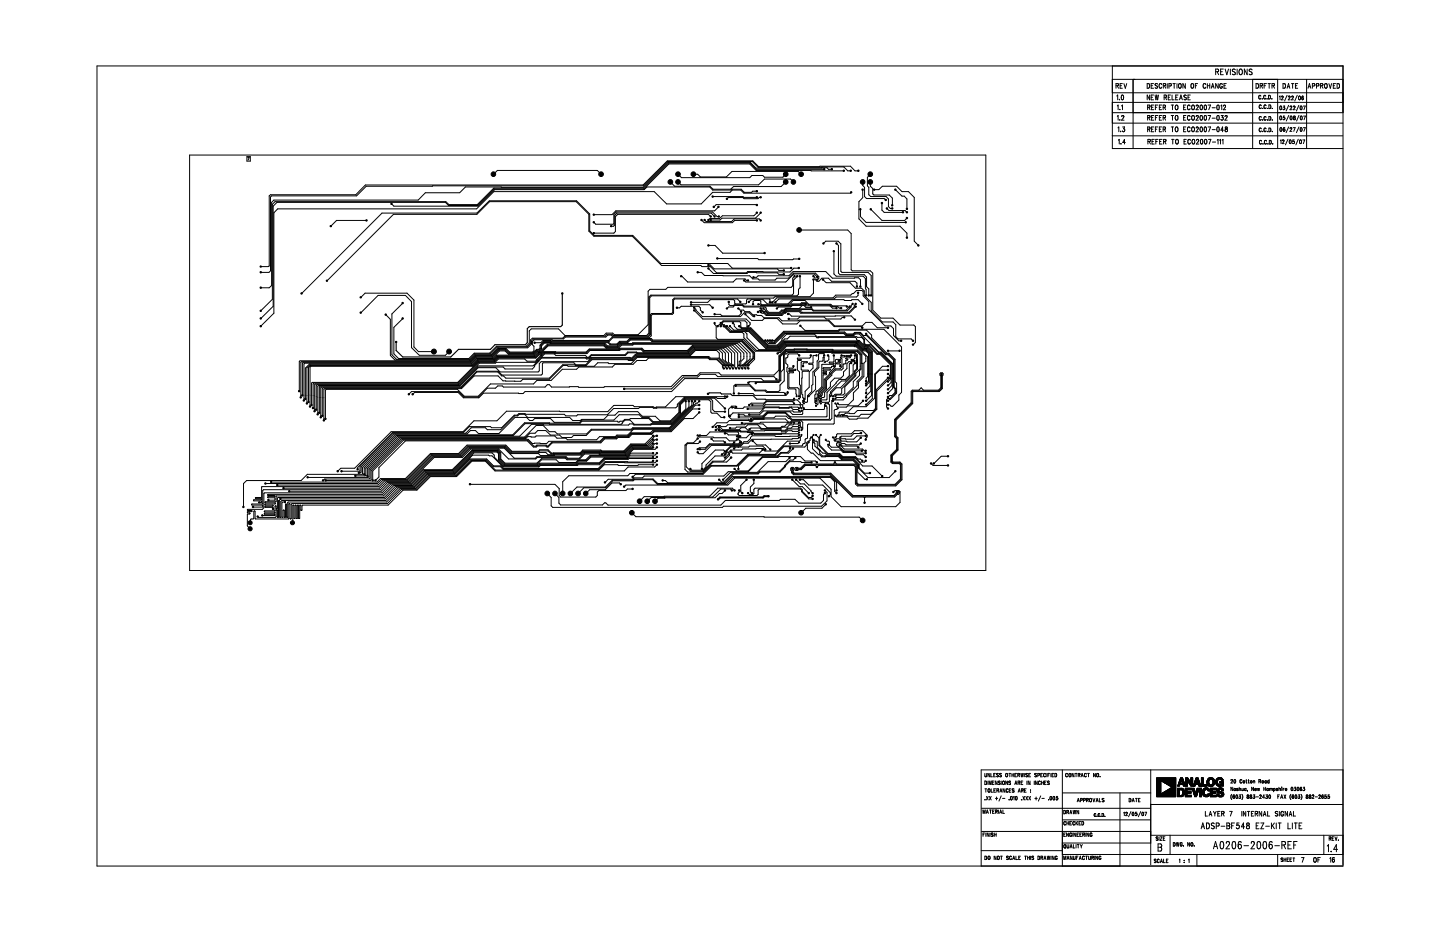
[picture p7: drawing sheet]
<svg xmlns="http://www.w3.org/2000/svg" width="432mm" height="279mm" viewBox="0 0 432 279" stroke-linecap="round" stroke-linejoin="round" font-family="sans-serif">
<g fill="#000" stroke="#000" stroke-width=".3">
<path d="M78 79.8h.3v.2h-.3z" fill-rule="evenodd"/>
<path d="M99 67.7h.3v.2h-.3z" fill-rule="evenodd"/>
<path d="M117.2 61h.3v.2h-.3z" fill-rule="evenodd"/>
<path d="M177.9 69.7h.3v.3h-.3z" fill-rule="evenodd"/>
<path d="M183.1 67.7h.3v.2h-.3z" fill-rule="evenodd"/>
<path d="M214.1 64.7h.3v.4h-.3z" fill-rule="evenodd"/>
<path d="M215.4 64.7h.3v.4h-.3z" fill-rule="evenodd"/>
<path d="M246.8 72.8h.2v.3h-.2z" fill-rule="evenodd"/>
<path d="M249.9 75.2h.3v.2h-.3z" fill-rule="evenodd"/>
<path d="M271.5 66.5h.2v.3h-.2z" fill-rule="evenodd"/>
<path d="M97.9 84h.3v.3h-.3z" fill-rule="evenodd"/>
<path d="M108 89h.3v.3h-.3z" fill-rule="evenodd"/>
<path d="M204.1 82.7h.3v.3h-.3z" fill-rule="evenodd"/>
<path d="M214.1 96.7h.3v.3h-.3z" fill-rule="evenodd"/>
<path d="M214.1 94h.3v.3h-.3z" fill-rule="evenodd"/>
<path d="M217.8 92.3h.3v.3h-.3z" fill-rule="evenodd"/>
<path d="M218.8 97.6h.2v.3h-.2z" fill-rule="evenodd"/>
<path d="M221.2 92.3h.4v.3h-.4z" fill-rule="evenodd"/>
<path d="M222.1 93.2h.3v.3h-.3z" fill-rule="evenodd"/>
<path d="M223.4 94h.2v.3h-.2z" fill-rule="evenodd"/>
<path d="M224.2 83.9h.2v.3h-.2z" fill-rule="evenodd"/>
<path d="M225.7 91.1h.3v.2h-.3z" fill-rule="evenodd"/>
<path d="M227.3 91.1h.3v.2h-.3z" fill-rule="evenodd"/>
<path d="M227.9 92.3h.3v.3h-.3z" fill-rule="evenodd"/>
<path d="M228.8 92.3h.3v.3h-.3z" fill-rule="evenodd"/>
<path d="M232.8 92.3h.3v.3h-.3z" fill-rule="evenodd"/>
<path d="M241.4 91.1h.3v.3h-.3z" fill-rule="evenodd"/>
<path d="M255.5 90.9h.3v.4h-.3z" fill-rule="evenodd"/>
<path d="M256.2 95.7h.3v.3h-.3z" fill-rule="evenodd"/>
<path d="M256.8 85.7h.3v.3h-.3z" fill-rule="evenodd"/>
<path d="M258.4 98l.3 .1v.3h-.3z" fill-rule="evenodd"/>
<path d="M118.6 102.4h.3v.2h-.3z" fill-rule="evenodd"/>
<path d="M218.8 110.3h.2v.3h-.2z" fill-rule="evenodd"/>
<path d="M218.8 109.4h.2v.3h-.2z" fill-rule="evenodd"/>
<path d="M219.9 117.8h.3v.3h-.3z" fill-rule="evenodd"/>
<path d="M221.4 117.8h.3v.3h-.3z" fill-rule="evenodd"/>
<path d="M223.4 110.3h.2v.3h-.2z" fill-rule="evenodd"/>
<path d="M223.4 109.4h.2v.3h-.2z" fill-rule="evenodd"/>
<path d="M230.1 101.9h.2v.3h-.2z" fill-rule="evenodd"/>
<path d="M236 117.5h.3v.3h-.3z" fill-rule="evenodd"/>
<path d="M244.7 106.4h.3v.3h-.3z" fill-rule="evenodd"/>
<path d="M252.2 106.4h.3v.3h-.3z" fill-rule="evenodd"/>
<path d="M273.6 103.2h.3v.3h-.3z" fill-rule="evenodd"/>
<path d="M92.3 120.4h.4v.2h-.4z" fill-rule="evenodd"/>
<path d="M93.3 121.3h.2v.3h-.2z" fill-rule="evenodd"/>
<path d="M96.5 124.5h.3v.3h-.3z" fill-rule="evenodd"/>
<path d="M195.7 139.2h.3v.2h-.3z" fill-rule="evenodd"/>
<path d="M196.8 139.2h.3v.2h-.3z" fill-rule="evenodd"/>
<path d="M209.1 134.6h.3v.2h-.3z" fill-rule="evenodd"/>
<path d="M209.1 130.4h.3v.3h-.3z" fill-rule="evenodd"/>
<path d="M209.5 122.4h.3v.3h-.3z" fill-rule="evenodd"/>
<path d="M209.7 134.6h.3v.2h-.3z" fill-rule="evenodd"/>
<path d="M209.7 130.4h.3v.3h-.3z" fill-rule="evenodd"/>
<path d="M213.5 127.9h.4v.2h-.4z" fill-rule="evenodd"/>
<path d="M214.5 127.9h.3v.2h-.3z" fill-rule="evenodd"/>
<path d="M215.4 128.8h.3v.3h-.3z" fill-rule="evenodd"/>
<path d="M215.4 127.9h.3v.2h-.3z" fill-rule="evenodd"/>
<path d="M216.3 136.1h.3v.3h-.3z" fill-rule="evenodd"/>
<path d="M217.3 136.1h.3v.3h-.4z" fill-rule="evenodd"/>
<path d="M217.2 137h.4v.3h-.4z" fill-rule="evenodd"/>
<path d="M217.2 135.2h.4v.3h-.4z" fill-rule="evenodd"/>
<path d="M217.3 129.7h.3v.4h-.4z" fill-rule="evenodd"/>
<path d="M218.8 128.2h.2v.3h-.2z" fill-rule="evenodd"/>
<path d="M218.8 124.5h.3v.3h-.4z" fill-rule="evenodd"/>
<path d="M219.1 135.2h.3v.3h-.3z" fill-rule="evenodd"/>
<path d="M219.1 137h.3v.3h-.3z" fill-rule="evenodd"/>
<path d="M220.9 131.6h.3v.3h-.3z" fill-rule="evenodd"/>
<path d="M221.4 124.2h.3v.3h-.3z" fill-rule="evenodd"/>
<path d="M221.8 130.7h.3v.3h-.3z" fill-rule="evenodd"/>
<path d="M221.8 132.5h.3v.3h-.3z" fill-rule="evenodd"/>
<path d="M224 122.4h.4v.3h-.4z" fill-rule="evenodd"/>
<path d="M225.4 121.3h.3v.3h-.3z" fill-rule="evenodd"/>
<path d="M230.9 134.6h.2v.3h-.2z" fill-rule="evenodd"/>
<path d="M236.6 137.1h.3v.3h-.3z" fill-rule="evenodd"/>
<path d="M236.7 134.2h.3v.3h-.3z" fill-rule="evenodd"/>
<path d="M236.7 132.8h.3v.3h-.3z" fill-rule="evenodd"/>
<path d="M238.4 137.1h.3v.3h-.3z" fill-rule="evenodd"/>
<path d="M243.9 131.7h.2v.3h-.2z" fill-rule="evenodd"/>
<path d="M247.5 131.7h.2v.3h-.2z" fill-rule="evenodd"/>
<path d="M250.4 131.7h.2v.3h-.2z" fill-rule="evenodd"/>
<path d="M251.9 131.7h.2v.3h-.2z" fill-rule="evenodd"/>
<path d="M258.1 129.7h.2v.3h-.2z" fill-rule="evenodd"/>
<path d="M259.6 121.2h.3v.2h-.3z" fill-rule="evenodd"/>
<path d="M266.1 121.2h.3v.2h-.3z" fill-rule="evenodd"/>
<path d="M77.6 150.5h.3v.2h-.3z" fill-rule="evenodd"/>
<path d="M81.2 144.3h.2v.3h-.2z" fill-rule="evenodd"/>
<path d="M85.3 150.3h.3v.3h-.3z" fill-rule="evenodd"/>
<path d="M86.6 147.1h.3v.3h-.3z" fill-rule="evenodd"/>
<path d="M106.4 142.5h.3v.3h-.3z" fill-rule="evenodd"/>
<path d="M110 142.5h.3v.3h-.3z" fill-rule="evenodd"/>
<path d="M189.5 142.8h.3v.4h-.3z" fill-rule="evenodd"/>
<path d="M206.9 140.4h.3v.3h-.3z" fill-rule="evenodd"/>
<path d="M210.3 140.4h.3v.3h-.3z" fill-rule="evenodd"/>
<path d="M216.7 143.7h.2v.3h-.2z" fill-rule="evenodd"/>
<path d="M220.1 140.4h.3v.3h-.3z" fill-rule="evenodd"/>
<path d="M221.2 140.4h.4v.3h-.4z" fill-rule="evenodd"/>
<path d="M224.2 147.7h.2v.3h-.2z" fill-rule="evenodd"/>
<path d="M237.4 140.4h.3v.3h-.3z" fill-rule="evenodd"/>
<path d="M238.8 140.4h.3v.3h-.3z" fill-rule="evenodd"/>
<circle cx="147.9" cy="52.2" r=".69"/>
<circle cx="180.2" cy="52.2" r=".7"/>
<circle cx="201" cy="54.6" r=".7"/>
<circle cx="203.3" cy="52.2" r=".7"/>
<circle cx="203.3" cy="54.6" r=".7"/>
<circle cx="207.9" cy="52.2" r=".7"/>
<circle cx="213.7" cy="58.9" r=".21"/>
<circle cx="218" cy="59.6" r=".21"/>
<circle cx="226.9" cy="59.1" r=".21"/>
<circle cx="226.9" cy="57.3" r=".21"/>
<circle cx="228.1" cy="59.1" r=".21"/>
<circle cx="235.6" cy="52.2" r=".7"/>
<circle cx="235.6" cy="54.6" r=".7"/>
<circle cx="237.9" cy="54.5" r=".69"/>
<circle cx="240.2" cy="52.2" r=".7"/>
<circle cx="247.1" cy="50.7" r=".21"/>
<circle cx="249.4" cy="50.7" r=".21"/>
<circle cx="253" cy="51.2" r=".21"/>
<circle cx="255.1" cy="51.2" r=".21"/>
<circle cx="255.2" cy="57.7" r=".21"/>
<circle cx="257.4" cy="51.2" r=".21"/>
<circle cx="258.7" cy="56.9" r=".21"/>
<circle cx="258.7" cy="54.6" r=".7"/>
<circle cx="261" cy="52.2" r=".7"/>
<circle cx="261" cy="54.6" r=".7"/>
<circle cx="262.1" cy="56.9" r=".21"/>
<circle cx="265.6" cy="59.9" r=".21"/>
<circle cx="268.5" cy="56.9" r=".21"/>
<circle cx="109.9" cy="66.1" r=".21"/>
<circle cx="178.1" cy="64.3" r=".21"/>
<circle cx="178.1" cy="66.6" r=".21"/>
<circle cx="210.4" cy="66" r=".21"/>
<circle cx="211.3" cy="66" r=".21"/>
<circle cx="212.4" cy="66" r=".21"/>
<circle cx="212.4" cy="79.5" r=".21"/>
<circle cx="212.4" cy="73.6" r=".21"/>
<circle cx="213.1" cy="64.9" r=".21"/>
<circle cx="213.1" cy="66" r=".21"/>
<circle cx="214" cy="62" r=".21"/>
<circle cx="215.1" cy="77.5" r=".21"/>
<circle cx="215.4" cy="62" r=".21"/>
<circle cx="226.9" cy="66.1" r=".21"/>
<circle cx="226.9" cy="63.8" r=".21"/>
<circle cx="226.9" cy="61.5" r=".21"/>
<circle cx="228.1" cy="66.1" r=".21"/>
<circle cx="228.1" cy="63.8" r=".21"/>
<circle cx="229.3" cy="75.9" r=".21"/>
<circle cx="239.6" cy="68.9" r=".7"/>
<circle cx="239.6" cy="77.6" r=".21"/>
<circle cx="250.8" cy="73" r=".21"/>
<circle cx="258" cy="62.7" r=".21"/>
<circle cx="261.1" cy="62.7" r=".21"/>
<circle cx="264.5" cy="60.9" r=".21"/>
<circle cx="265.9" cy="62.5" r=".21"/>
<circle cx="267.5" cy="61.6" r=".21"/>
<circle cx="267.5" cy="62.5" r=".21"/>
<circle cx="270.8" cy="63.6" r=".21"/>
<circle cx="271.9" cy="71.2" r=".21"/>
<circle cx="271.9" cy="65.4" r=".21"/>
<circle cx="271.9" cy="62.6" r=".21"/>
<circle cx="271.9" cy="63.6" r=".21"/>
<circle cx="275.4" cy="73.6" r=".21"/>
<circle cx="78.2" cy="97.8" r=".21"/>
<circle cx="78.2" cy="95.5" r=".21"/>
<circle cx="78.2" cy="81.6" r=".21"/>
<circle cx="78.2" cy="93.2" r=".21"/>
<circle cx="78.2" cy="86.2" r=".21"/>
<circle cx="90.4" cy="88" r=".21"/>
<circle cx="108.2" cy="93.7" r=".21"/>
<circle cx="115.7" cy="94.3" r=".21"/>
<circle cx="120.7" cy="90.8" r=".21"/>
<circle cx="120.7" cy="95.5" r=".21"/>
<circle cx="168.6" cy="88" r=".21"/>
<circle cx="203" cy="92.2" r=".21"/>
<circle cx="207.2" cy="91.3" r=".21"/>
<circle cx="207.2" cy="90.6" r=".21"/>
<circle cx="208.2" cy="93.1" r=".21"/>
<circle cx="208.2" cy="92.2" r=".21"/>
<circle cx="209.2" cy="81.6" r=".21"/>
<circle cx="210.7" cy="93.6" r=".21"/>
<circle cx="212.4" cy="80.5" r=".21"/>
<circle cx="213.7" cy="92.2" r=".21"/>
<circle cx="215.2" cy="97.8" r=".21"/>
<circle cx="216.1" cy="97.8" r=".21"/>
<circle cx="216.1" cy="96.9" r=".21"/>
<circle cx="217" cy="97.8" r=".21"/>
<circle cx="218" cy="97.8" r=".21"/>
<circle cx="218.5" cy="90.5" r=".21"/>
<circle cx="219.8" cy="96.9" r=".21"/>
<circle cx="221.7" cy="97.8" r=".21"/>
<circle cx="222" cy="90.5" r=".21"/>
<circle cx="223.1" cy="84.1" r=".21"/>
<circle cx="224.4" cy="97.8" r=".21"/>
<circle cx="224.5" cy="90.5" r=".21"/>
<circle cx="225.9" cy="83.1" r=".21"/>
<circle cx="226.1" cy="94.8" r=".21"/>
<circle cx="227.3" cy="93.5" r=".21"/>
<circle cx="228.1" cy="93.5" r=".21"/>
<circle cx="230.9" cy="90.6" r=".21"/>
<circle cx="231.6" cy="90.6" r=".21"/>
<circle cx="232.5" cy="90.6" r=".21"/>
<circle cx="235" cy="82.2" r=".21"/>
<circle cx="235" cy="81.1" r=".21"/>
<circle cx="236.3" cy="94.1" r=".21"/>
<circle cx="236.5" cy="95.6" r=".21"/>
<circle cx="237.2" cy="80.4" r=".21"/>
<circle cx="238.2" cy="82.8" r=".21"/>
<circle cx="239.1" cy="82.8" r=".21"/>
<circle cx="239.5" cy="80.4" r=".21"/>
<circle cx="239.9" cy="82.8" r=".21"/>
<circle cx="240" cy="97.7" r=".21"/>
<circle cx="243.2" cy="92.1" r=".21"/>
<circle cx="243.9" cy="82.8" r=".21"/>
<circle cx="243.9" cy="83.8" r=".21"/>
<circle cx="245.1" cy="83" r=".21"/>
<circle cx="245.1" cy="83.8" r=".21"/>
<circle cx="246.8" cy="83.8" r=".21"/>
<circle cx="250.8" cy="92.4" r=".21"/>
<circle cx="252.2" cy="92.4" r=".21"/>
<circle cx="253.2" cy="95.1" r=".21"/>
<circle cx="254" cy="91.9" r=".21"/>
<circle cx="254.8" cy="91.9" r=".21"/>
<circle cx="256.6" cy="91.9" r=".21"/>
<circle cx="256.6" cy="91.1" r=".21"/>
<circle cx="257.3" cy="87.8" r=".21"/>
<circle cx="258" cy="85.9" r=".21"/>
<circle cx="258.6" cy="91.1" r=".21"/>
<circle cx="259.7" cy="88.6" r=".21"/>
<circle cx="260.5" cy="88.6" r=".21"/>
<circle cx="261.2" cy="88.6" r=".21"/>
<circle cx="266.3" cy="98.3" r=".21"/>
<circle cx="89.7" cy="117.3" r=".21"/>
<circle cx="90.2" cy="119.1" r=".21"/>
<circle cx="90.6" cy="118.5" r=".21"/>
<circle cx="91.6" cy="119.6" r=".21"/>
<circle cx="122.6" cy="118.2" r=".21"/>
<circle cx="123.7" cy="118.2" r=".21"/>
<circle cx="130.1" cy="105.4" r=".74"/>
<circle cx="134.7" cy="105.4" r=".73"/>
<circle cx="160.3" cy="102.7" r=".21"/>
<circle cx="187.2" cy="116.6" r=".21"/>
<circle cx="212.3" cy="118.1" r=".21"/>
<circle cx="217" cy="109.6" r=".21"/>
<circle cx="217" cy="110.4" r=".21"/>
<circle cx="217.4" cy="118.9" r=".21"/>
<circle cx="218" cy="109.6" r=".21"/>
<circle cx="218" cy="110.4" r=".21"/>
<circle cx="218.1" cy="118.9" r=".21"/>
<circle cx="219.8" cy="109.6" r=".21"/>
<circle cx="219.8" cy="110.4" r=".21"/>
<circle cx="220.6" cy="115.7" r=".21"/>
<circle cx="220.7" cy="110.4" r=".21"/>
<circle cx="221.7" cy="109.6" r=".21"/>
<circle cx="221.7" cy="110.4" r=".21"/>
<circle cx="222.6" cy="109.6" r=".21"/>
<circle cx="222.6" cy="110.4" r=".21"/>
<circle cx="224.4" cy="109.6" r=".21"/>
<circle cx="224.4" cy="114.7" r=".21"/>
<circle cx="224.4" cy="110.4" r=".21"/>
<circle cx="226.6" cy="114.9" r=".21"/>
<circle cx="229.5" cy="102.1" r=".21"/>
<circle cx="230.9" cy="102.1" r=".21"/>
<circle cx="231.6" cy="102.1" r=".21"/>
<circle cx="232.8" cy="113.7" r=".21"/>
<circle cx="233.2" cy="106" r=".21"/>
<circle cx="235.5" cy="118.1" r=".21"/>
<circle cx="237.9" cy="109.8" r=".21"/>
<circle cx="238.1" cy="119.5" r=".17"/>
<circle cx="238.9" cy="118.8" r=".17"/>
<circle cx="239.6" cy="118.8" r=".17"/>
<circle cx="239.6" cy="119.5" r=".17"/>
<circle cx="239.6" cy="106.6" r=".21"/>
<circle cx="240.8" cy="109.8" r=".21"/>
<circle cx="241" cy="119.5" r=".17"/>
<circle cx="242.5" cy="118.8" r=".17"/>
<circle cx="243.1" cy="106.6" r=".21"/>
<circle cx="244.7" cy="119.5" r=".17"/>
<circle cx="246.1" cy="118.8" r=".17"/>
<circle cx="246.1" cy="119.5" r=".17"/>
<circle cx="247.1" cy="106.6" r=".21"/>
<circle cx="248.3" cy="106.6" r=".21"/>
<circle cx="249" cy="118.8" r=".17"/>
<circle cx="249.8" cy="118.8" r=".17"/>
<circle cx="249.8" cy="119.5" r=".17"/>
<circle cx="250" cy="109.8" r=".21"/>
<circle cx="250" cy="106.6" r=".21"/>
<circle cx="250.5" cy="118.8" r=".17"/>
<circle cx="250.5" cy="119.5" r=".17"/>
<circle cx="252" cy="109.8" r=".21"/>
<circle cx="255.2" cy="106.6" r=".21"/>
<circle cx="255.2" cy="108.8" r=".21"/>
<circle cx="256.4" cy="106.6" r=".21"/>
<circle cx="256.4" cy="108.8" r=".21"/>
<circle cx="259.7" cy="100.1" r=".21"/>
<circle cx="259.7" cy="119.1" r=".21"/>
<circle cx="259.7" cy="114.3" r=".21"/>
<circle cx="259.7" cy="115.5" r=".21"/>
<circle cx="259.7" cy="115" r=".21"/>
<circle cx="259.7" cy="117.9" r=".21"/>
<circle cx="266.3" cy="116.7" r=".21"/>
<circle cx="266.3" cy="110.9" r=".21"/>
<circle cx="266.3" cy="109.8" r=".21"/>
<circle cx="266.3" cy="119" r=".21"/>
<circle cx="266.3" cy="113.2" r=".21"/>
<circle cx="266.3" cy="112.1" r=".21"/>
<circle cx="266.3" cy="115.5" r=".21"/>
<circle cx="266.3" cy="105.2" r=".21"/>
<circle cx="266.3" cy="114.4" r=".21"/>
<circle cx="266.3" cy="117.9" r=".21"/>
<circle cx="269.7" cy="105.2" r=".21"/>
<circle cx="270.2" cy="102.2" r=".21"/>
<circle cx="273.8" cy="102.2" r=".21"/>
<circle cx="282.3" cy="112.2" r=".21"/>
<circle cx="91.1" cy="120.1" r=".21"/>
<circle cx="92" cy="120.9" r=".21"/>
<circle cx="93" cy="121.9" r=".21"/>
<circle cx="93.9" cy="122.3" r=".21"/>
<circle cx="94.3" cy="123.3" r=".21"/>
<circle cx="94.8" cy="122.8" r=".21"/>
<circle cx="95.2" cy="124.2" r=".21"/>
<circle cx="95.7" cy="123.7" r=".21"/>
<circle cx="96.2" cy="125.1" r=".21"/>
<circle cx="97.1" cy="126" r=".21"/>
<circle cx="97.6" cy="125.6" r=".21"/>
<circle cx="195.8" cy="138.1" r=".21"/>
<circle cx="195.8" cy="131.8" r=".21"/>
<circle cx="195.8" cy="137" r=".21"/>
<circle cx="195.8" cy="134.1" r=".21"/>
<circle cx="195.8" cy="130.6" r=".21"/>
<circle cx="195.8" cy="133" r=".21"/>
<circle cx="195.8" cy="135.8" r=".21"/>
<circle cx="197" cy="138.1" r=".21"/>
<circle cx="197" cy="131.8" r=".21"/>
<circle cx="197" cy="130.6" r=".21"/>
<circle cx="197" cy="137" r=".21"/>
<circle cx="197" cy="134.1" r=".21"/>
<circle cx="197" cy="133" r=".21"/>
<circle cx="197" cy="135.8" r=".21"/>
<circle cx="205.6" cy="120.3" r=".21"/>
<circle cx="206.5" cy="120.3" r=".21"/>
<circle cx="207.5" cy="120.3" r=".21"/>
<circle cx="208.4" cy="120.3" r=".21"/>
<circle cx="209.2" cy="131.4" r=".21"/>
<circle cx="209.2" cy="135.6" r=".21"/>
<circle cx="209.7" cy="123.6" r=".21"/>
<circle cx="209.7" cy="121.4" r=".21"/>
<circle cx="209.7" cy="120.3" r=".21"/>
<circle cx="209.9" cy="132.4" r=".21"/>
<circle cx="213.4" cy="131.6" r=".21"/>
<circle cx="214.6" cy="128.9" r=".21"/>
<circle cx="217.2" cy="125.1" r=".21"/>
<circle cx="217.4" cy="132.6" r=".21"/>
<circle cx="217.4" cy="122.5" r=".21"/>
<circle cx="217.4" cy="123.4" r=".21"/>
<circle cx="219.6" cy="122.1" r=".21"/>
<circle cx="220.1" cy="134.5" r=".21"/>
<circle cx="220.1" cy="132.6" r=".21"/>
<circle cx="220.7" cy="122" r=".21"/>
<circle cx="221" cy="130.8" r=".21"/>
<circle cx="221.5" cy="125" r=".21"/>
<circle cx="222.5" cy="126.8" r=".21"/>
<circle cx="224.7" cy="121.4" r=".21"/>
<circle cx="224.7" cy="124.3" r=".21"/>
<circle cx="224.7" cy="128.7" r=".21"/>
<circle cx="225.1" cy="125.7" r=".21"/>
<circle cx="225.5" cy="130.1" r=".21"/>
<circle cx="225.7" cy="132.2" r=".21"/>
<circle cx="228.7" cy="134.8" r=".21"/>
<circle cx="229.5" cy="134.8" r=".21"/>
<circle cx="237.8" cy="134.5" r=".21"/>
<circle cx="238.1" cy="126.7" r=".17"/>
<circle cx="238.1" cy="120.9" r=".17"/>
<circle cx="239.6" cy="129.7" r=".17"/>
<circle cx="239.6" cy="126.7" r=".17"/>
<circle cx="239.6" cy="132.6" r=".17"/>
<circle cx="239.6" cy="127.5" r=".17"/>
<circle cx="239.6" cy="130.4" r=".17"/>
<circle cx="239.6" cy="122.4" r=".17"/>
<circle cx="239.6" cy="131.1" r=".17"/>
<circle cx="239.6" cy="128.2" r=".17"/>
<circle cx="239.6" cy="128.9" r=".17"/>
<circle cx="239.6" cy="123.1" r=".17"/>
<circle cx="240.3" cy="122.4" r=".17"/>
<circle cx="240.3" cy="128.2" r=".17"/>
<circle cx="240.3" cy="130.4" r=".17"/>
<circle cx="240.3" cy="123.1" r=".17"/>
<circle cx="240.3" cy="128.9" r=".17"/>
<circle cx="241" cy="120.9" r=".17"/>
<circle cx="241" cy="122.4" r=".17"/>
<circle cx="241" cy="120.2" r=".17"/>
<circle cx="242.5" cy="132.6" r=".17"/>
<circle cx="243.2" cy="131.1" r=".17"/>
<circle cx="243.3" cy="138.6" r=".21"/>
<circle cx="244" cy="132.6" r=".17"/>
<circle cx="244" cy="130.4" r=".17"/>
<circle cx="244.7" cy="120.9" r=".17"/>
<circle cx="244.7" cy="130.4" r=".17"/>
<circle cx="244.7" cy="121.7" r=".17"/>
<circle cx="244.7" cy="120.2" r=".17"/>
<circle cx="244.9" cy="140" r=".21"/>
<circle cx="244.9" cy="138.6" r=".21"/>
<circle cx="246.1" cy="120.9" r=".17"/>
<circle cx="246.1" cy="130.4" r=".17"/>
<circle cx="246.1" cy="120.2" r=".17"/>
<circle cx="247.6" cy="120.9" r=".17"/>
<circle cx="247.6" cy="121.7" r=".17"/>
<circle cx="248.3" cy="120.9" r=".17"/>
<circle cx="248.3" cy="133.3" r=".17"/>
<circle cx="249.8" cy="131.1" r=".17"/>
<circle cx="249.8" cy="120.2" r=".17"/>
<circle cx="250.4" cy="138.6" r=".21"/>
<circle cx="250.5" cy="120.9" r=".17"/>
<circle cx="250.5" cy="124.6" r=".17"/>
<circle cx="250.5" cy="131.1" r=".17"/>
<circle cx="251.2" cy="124.6" r=".17"/>
<circle cx="251.2" cy="132.6" r=".17"/>
<circle cx="251.2" cy="120.9" r=".17"/>
<circle cx="251.2" cy="122.4" r=".17"/>
<circle cx="252" cy="124.6" r=".17"/>
<circle cx="252" cy="132.6" r=".17"/>
<circle cx="252" cy="131.1" r=".17"/>
<circle cx="252" cy="133.3" r=".17"/>
<circle cx="252.7" cy="124.6" r=".17"/>
<circle cx="257.4" cy="134.1" r=".21"/>
<circle cx="258.1" cy="131.2" r=".21"/>
<circle cx="258.1" cy="133" r=".21"/>
<circle cx="258.4" cy="135.1" r=".21"/>
<circle cx="258.6" cy="138.1" r=".21"/>
<circle cx="258.8" cy="120.1" r=".21"/>
<circle cx="259.6" cy="131.8" r=".21"/>
<circle cx="259.6" cy="138.1" r=".21"/>
<circle cx="259.6" cy="135.1" r=".21"/>
<circle cx="259.6" cy="130.6" r=".21"/>
<circle cx="259.6" cy="137" r=".21"/>
<circle cx="259.6" cy="135.8" r=".21"/>
<circle cx="259.7" cy="120.1" r=".21"/>
<circle cx="266.3" cy="120.1" r=".21"/>
<circle cx="266.3" cy="122.5" r=".21"/>
<circle cx="279.2" cy="138.9" r=".21"/>
<circle cx="280" cy="138.9" r=".21"/>
<circle cx="284.3" cy="136.8" r=".21"/>
<circle cx="284.3" cy="139.5" r=".21"/>
<circle cx="73" cy="152" r=".21"/>
<circle cx="75" cy="158.5" r=".62"/>
<circle cx="75" cy="156.7" r=".61"/>
<circle cx="75.9" cy="152" r=".21"/>
<circle cx="77.3" cy="154.9" r=".21"/>
<circle cx="78.7" cy="154.5" r=".21"/>
<circle cx="79.6" cy="145" r=".21"/>
<circle cx="80.5" cy="149.9" r=".21"/>
<circle cx="81.9" cy="152.6" r=".21"/>
<circle cx="83.1" cy="145.4" r=".21"/>
<circle cx="84.1" cy="149.6" r=".21"/>
<circle cx="85" cy="146.3" r=".21"/>
<circle cx="87.7" cy="156.7" r=".61"/>
<circle cx="92.2" cy="143.1" r=".21"/>
<circle cx="96.9" cy="144" r=".21"/>
<circle cx="97.7" cy="144" r=".21"/>
<circle cx="101.3" cy="141.3" r=".21"/>
<circle cx="102.4" cy="141.3" r=".21"/>
<circle cx="107.2" cy="140.7" r=".21"/>
<circle cx="107.6" cy="141.7" r=".21"/>
<circle cx="109.2" cy="142.2" r=".21"/>
<circle cx="111.8" cy="144" r=".21"/>
<circle cx="112.6" cy="144" r=".21"/>
<circle cx="140.9" cy="145.2" r=".21"/>
<circle cx="164.1" cy="147.9" r=".7"/>
<circle cx="166.4" cy="147.9" r=".69"/>
<circle cx="168.7" cy="147.9" r=".7"/>
<circle cx="171" cy="147.9" r=".69"/>
<circle cx="173.3" cy="147.9" r=".7"/>
<circle cx="175.6" cy="147.9" r=".69"/>
<circle cx="181.4" cy="144.6" r=".21"/>
<circle cx="186.1" cy="145.2" r=".21"/>
<circle cx="187.2" cy="145.9" r=".21"/>
<circle cx="189.5" cy="153.7" r=".69"/>
<circle cx="189.7" cy="146.6" r=".21"/>
<circle cx="191.8" cy="150.3" r=".7"/>
<circle cx="194.1" cy="150.3" r=".7"/>
<circle cx="196.4" cy="150.3" r=".7"/>
<circle cx="198.7" cy="144" r=".21"/>
<circle cx="215.3" cy="149.7" r=".21"/>
<circle cx="215.6" cy="143.8" r=".21"/>
<circle cx="217.4" cy="147" r=".21"/>
<circle cx="219.5" cy="147" r=".21"/>
<circle cx="220.3" cy="147" r=".21"/>
<circle cx="221.7" cy="147" r=".21"/>
<circle cx="222.6" cy="147.8" r=".21"/>
<circle cx="223.9" cy="143.8" r=".21"/>
<circle cx="225.5" cy="147.8" r=".21"/>
<circle cx="226" cy="143.8" r=".21"/>
<circle cx="230.4" cy="148.8" r=".21"/>
<circle cx="237.6" cy="143.8" r=".21"/>
<circle cx="238.7" cy="143.8" r=".21"/>
<circle cx="239.9" cy="143.8" r=".21"/>
<circle cx="240.2" cy="153.7" r=".69"/>
<circle cx="242.5" cy="147.8" r=".21"/>
<circle cx="243.7" cy="149.6" r=".21"/>
<circle cx="243.7" cy="147.9" r=".21"/>
<circle cx="243.7" cy="148.6" r=".21"/>
<circle cx="247.4" cy="147.8" r=".21"/>
<circle cx="247.4" cy="147" r=".21"/>
<circle cx="247.6" cy="151.2" r=".21"/>
<circle cx="248.5" cy="148.8" r=".21"/>
<circle cx="250.8" cy="147.8" r=".21"/>
<circle cx="250.8" cy="147" r=".21"/>
<circle cx="258.7" cy="156" r=".7"/>
<circle cx="259.2" cy="150.7" r=".21"/>
<circle cx="259.9" cy="143.7" r=".21"/>
<circle cx="260.9" cy="141.8" r=".21"/>
<circle cx="264.5" cy="142.8" r=".21"/>
<circle cx="267.9" cy="147.5" r=".21"/>
<circle cx="268.5" cy="141.3" r=".21"/>
<circle cx="269.2" cy="147.7" r=".21"/>
</g>
<g fill="none" stroke="#000" stroke-width=".3">
<path d="M29.1 19.8h373.6v239.8h-373.6zM333.5 19.8v24.7h69.2M333.5 23.8h69.2M333.5 27.8h69.2M333.5 30.7h69.2M333.5 33.8h69.2M333.5 36.9h69.2M334.6 25.7h.7v-.6h-.7v1.4M334.9 28.8l.3-.3v1.4M335 25.7l.4 .8M335 31.8l.3-.3v1.4M335 34.9l.3-.3v1.4"/>
<path d="M335.2 38.4l.3-.3v1.4M335.7 29.8v.1zM335.7 35.9h.1M335.8 32.9h.1M335.8 35.9h-.1M335.9 25.7h.4M336 39.3h.1M336.3 31.8l.3-.3v1.4M336.3 28.6a.69 .69 0 0 1 .7 .4 .69 .69 0 0 1-.2 .8l-.3 .1-.2-.3zM336.4 35l.2-.4 .4 .3-.7 1.1h.8M336.5 25.1h-.6v1.4h.6M336.6 38.1h.6l-.3 .5a.41 .41 0 0 1 .4 .6 .41 .41 0 0 1-.8 0"/>
<path d="M337 25.1l.4 1.4 .5-1.4M339.8 23.8v20.7M344 25.1a.7 .7 0 0 1 .7 .7 .7 .7 0 0 1-.7 .7zM344.1 32.2l.7-.1v-.5l-.7-.1v1.4M344.1 35.3l.7-.1v-.5l-.7-.1v1.4M344.1 38.7h.7v-.6h-.7v1.4M344.5 32.2l.3 .7M344.5 35.3l.3 .7M344.5 38.7l.3 .8M344.7 28.5v1.4l-.7-1.4v1.4M345.2 25.7h.4M345.2 29.2h.4"/>
<path d="M345.3 32.2h.4M345.3 35.3h.4M345.3 38.7h.4M345.9 28.5h-.7v1.4h.7M345.9 25.1h-.7v1.4h.7M346 31.5h-.7v1.4h.7M346 34.6h-.7v1.4h.7M346 38.1h-.7v1.4h.7M346.4 28.5l.2 1.4 .3-1.4 .2 1.4 .3-1.4M346.5 32.2h.4M346.5 35.3h.4M346.5 38.7h.4"/>
<path d="M347.1 25.2l-.6-.1-.1 .4 .6 .4 .1 .3-.3 .3-.4-.3M347.2 31.5h-.7v1.4M347.2 34.6h-.7v1.4M347.2 38.1h-.7v1.4M347.6 32.2h.5M347.6 35.3h.5M347.6 38.7h.5M348.3 31.5h-.7v1.4h.7M348.3 34.6h-.7v1.4h.7M348.3 38.1h-.7v1.4h.7M348.4 25.4l-.2-.3a.68 .68 0 0 0-.7 .6 .68 .68 0 0 0 .6 .8l.3-.4M348.8 32.2l.6-.1 .1-.5-.7-.1v1.4"/>
<path d="M348.8 35.3l.6-.1v-.5l-.6-.1v1.4M348.8 38.7h.6v-.6h-.6v1.4M348.8 25.7h.7v-.6h-.7v1.4M349.1 29.2l.6-.1 .1-.5-.7-.1v1.4M349.2 32.2l.3 .7M349.2 35.3l.3 .7M349.2 38.7l.3 .8M349.2 25.7l.3 .8M349.5 29.2l.3 .7M350 25.1v1.4M350.3 29.2h.4M350.5 25.8l.7-.1-.1-.6h-.6v1.4"/>
<path d="M351 28.5h-.7v1.4h.7M351.2 31.5h.7M351.2 34.6h.7M351.2 38.1h.7M351.5 28.5v1.4h.6M351.6 31.5v1.4M351.6 34.6v1.4M351.6 38.1v1.4M351.7 25.1h.7M352.1 25.1v1.4M352.6 29.2h.4M352.6 31.6a.69 .69 0 0 1 .7 .5 .69 .69 0 0 1-.4 .8 .77 .77 0 0 1-.3-1.3z"/>
<path d="M352.6 34.7l.1-.1a.72 .72 0 0 1 .6 .7 .72 .72 0 0 1-.6 .7 .94 .94 0 0 1-.1-1.3zM352.6 38.1a.71 .71 0 0 1 .7 .6 .71 .71 0 0 1-.4 .8 .8 .8 0 0 1-.3-1.4zM352.9 25.1v1.4M353.2 28.5h-.6v1.4h.6M353.6 25.1h.1a.72 .72 0 0 1 .5 .7 .72 .72 0 0 1-.5 .7l-.3-.6zM353.7 29.9l.4-1.4 .4 1.4M353.9 29.4h.5M354.9 32.2h.4M354.9 35.3h.4M354.9 38.7h.4M355.4 25.1v1.4l-.7-1.4v1.4M355.6 31.5h-.7v1.4h.7"/>
<path d="M355.6 34.6h-.7v1.4h.7M355.6 38.1h-.7v1.4h.7M355.7 28.7l-.2-.2-.5 .2 .2 .4 .4 .2a.39 .39 0 0 1 0 .6 .39 .39 0 0 1-.6-.2M356.2 29.2h.4M356.9 31.8l-.2-.2a.69 .69 0 0 0-.7 .4 .69 .69 0 0 0 .3 .9h.4l.2-.3M356.9 35a.41 .41 0 0 0-.5-.4 .41 .41 0 0 0-.3 .5l.3 .9 .5-.3M356.9 38.4l-.2-.3a.71 .71 0 0 0-.7 .6 .71 .71 0 0 0 .4 .8l.5-.3M356.9 28.5h-.7v1.4h.7M357.3 25.1h.1a.72 .72 0 0 1 .6 .7 .72 .72 0 0 1-.6 .7l-.3-.6zM357.4 31.7l.2-.2a.68 .68 0 0 1 .6 .7 .68 .68 0 0 1-.7 .7l-.2-.5zM357.4 34.8l.2-.2a.71 .71 0 0 1 .6 .7 .71 .71 0 0 1-.6 .7l-.3-.5zM357.4 38.3l.2-.2a.74 .74 0 0 1 .6 .7 .74 .74 0 0 1-.6 .7l-.3-.6z"/>
<path d="M358.4 25.7h.4M358.7 31.8v-.2a.35 .35 0 0 1 .5 0 .35 .35 0 0 1 .1 .4l-.7 .9h.8M358.7 35l.1-.3 .5 .1v.3l-.7 .9h.8M358.7 38.4h.1M358.7 38.4l.4-.3 .2 .4-.7 1h.8M359.1 25.1h-.7v1.4M360 38.1a.7 .7 0 0 1 .7 .6 .7 .7 0 0 1-.4 .8l-.4-.3zM360 31.6l.2-.1a.78 .78 0 0 1 .4 .7 .78 .78 0 0 1-.4 .7l-.3-.3zM360 34.7a.7 .7 0 0 1 .7 .5 .7 .7 0 0 1-.4 .8l-.4-.2zM361.2 31.6l.2-.1a.78 .78 0 0 1 .4 .7 .78 .78 0 0 1-.4 .7l-.3-.3zM361.2 34.7a.69 .69 0 0 1 .7 .4 .69 .69 0 0 1-.3 .8l-.2 .1-.3-.2zM361.2 38.1a.69 .69 0 0 1 .7 .5 .69 .69 0 0 1-.3 .8l-.2 .1-.3-.3z"/>
<path d="M361.6 25.4l-.2-.3a.68 .68 0 0 0-.7 .6 .68 .68 0 0 0 .6 .8l.3-.4M362 25.7h.8M362 25.1v1.4M362.2 31.5h.8l-.5 1.4M362.2 34.6h.8l-.5 1.4M362.2 38.1h.8l-.5 1.4M362.8 25.1v1.4M363.2 26.5l.4-1.4 .5 1.4M363.4 26h.5M363.5 32.3h.9M363.5 35.4h.9M363.5 38.9h.9"/>
<path d="M364.5 21.5l.8-.1 .1-.5-.9-.2v1.7M365 21.5l.4 .9M365 34.7l.2-.1a.82 .82 0 0 1 0 1.4l-.3-.2zM365 31.6l.2-.1a.82 .82 0 0 1 0 1.4l-.3-.3zM365 38.1h.2a.86 .86 0 0 1 0 1.4l-.3-.3zM365.3 25.1v1.4l-.8-1.4v1.4M366 21.5h.5M366.1 31.8l.3-.3v1.4M366.2 34.6h.6l-.4 .5a.42 .42 0 0 1 .4 .6 .42 .42 0 0 1-.7 .1M366.5 25.4a.4 .4 0 0 0-.5-.3 .4 .4 0 0 0-.2 .5l.3 .9 .4-.3v-.3h-.2M366.8 20.7h-.8v1.7h.8M366.9 31.8l.2-.3 .4 .1v.4l-.7 .9h.7"/>
<path d="M366.9 39h-.8l.5-.9v1.4M367 25.7h.5M367.3 35l.2-.3h.4v.4l-.6 .9h.7M367.4 20.7l.5 1.7 .5-1.7M367.5 38.1v.4a.53 .53 0 0 1 .5 .4 .53 .53 0 0 1-.2 .6 .45 .45 0 0 1-.5-.5 .45 .45 0 0 1 .6-.4l.1-.5zM367.7 25.1h-.7v1.4h.7M368.9 20.7v1.7M370.4 21l-.3-.3-.6 .3 .1 .3 .7 .4 .1 .5-.3 .2-.6-.2M371 20.7v1.7M371.8 20.8l.1-.1a.87 .87 0 0 1 .7 .8 .87 .87 0 0 1-.7 .9 1.13 1.13 0 0 1-.1-1.6zM374 20.7v1.7l-.9-1.7v1.7M375.5 21l-.4-.3-.5 .3v.3l.7 .4 .2 .5-.4 .2-.5-.2"/>
<path d="M375.6 23.8v20.7M376.6 25.1a.7 .7 0 0 1 .8 .7 .7 .7 0 0 1-.8 .7zM377.9 25.7h.6v-.6h-.6v1.4M378.1 28.8a.33 .33 0 0 0-.4-.2 .33 .33 0 0 0-.3 .4v.3a.33 .33 0 0 0 .3 .4 .33 .33 0 0 0 .4-.3M378.2 38.7l-.2-.3a.56 .56 0 0 0-.5 .5 .56 .56 0 0 0 .5 .6l.2-.3M378.2 31.7a.33 .33 0 0 0-.4-.2 .33 .33 0 0 0-.2 .4v.2a.33 .33 0 0 0 .2 .4 .33 .33 0 0 0 .4-.2M378.2 35.2a.33 .33 0 0 0-.4-.3 .33 .33 0 0 0-.2 .4v.3a.33 .33 0 0 0 .2 .4 .33 .33 0 0 0 .4-.2M378.2 25.7l.4 .8M378.5 29.6h.1M378.7 32.5h.1M378.6 39.4h.1M378.6 35.9h.1"/>
<path d="M378.7 32.5l-.1 .1M379.1 25.7h.4M379.6 28.8a.33 .33 0 0 0-.4-.2 .33 .33 0 0 0-.3 .4v.3a.33 .33 0 0 0 .3 .4 .33 .33 0 0 0 .4-.3M379.6 31.7a.33 .33 0 0 0-.4-.2 .33 .33 0 0 0-.2 .4v.2a.33 .33 0 0 0 .2 .4 .33 .33 0 0 0 .4-.2M379.6 35.2a.33 .33 0 0 0-.4-.3 .33 .33 0 0 0-.2 .4v.3a.33 .33 0 0 0 .2 .4 .33 .33 0 0 0 .4-.2M379.6 38.7l-.2-.3a.56 .56 0 0 0-.4 .5 .56 .56 0 0 0 .4 .6l.2-.3M379.8 25.1h-.7v1.4M380 29.6l-.1 .1M380.1 32.5h.1M380.1 39.4h.1M380.1 35.9h.1M380.1 32.5v.1"/>
<path d="M380.2 25.1h.8M380.4 28.6a.55 .55 0 0 1 .6 .5 .55 .55 0 0 1-.6 .6zM380.5 38.4a.55 .55 0 0 1 .6 .5 .55 .55 0 0 1-.6 .6zM380.5 31.5a.55 .55 0 0 1 .6 .5 .55 .55 0 0 1-.6 .6zM380.5 34.9a.55 .55 0 0 1 .6 .6 .55 .55 0 0 1-.6 .5zM380.6 25.1v1.4M381.3 29.6h.1M381.4 29.6h-.1M381.4 25.7h.7v-.6h-.7v1.4M381.5 32.5v.1M381.6 39.4h.1M381.6 36h.1"/>
<path d="M381.5 32.6h.1M381.8 25.7l.4 .8M383.1 23.8v20.7M383.6 29l.2-.2v1.1M383.9 31.8a.51 .51 0 0 1 .5 .5 .51 .51 0 0 1-.5 .6zM383.9 34.8a.51 .51 0 0 1 .5 .5 .51 .51 0 0 1-.5 .6zM383.9 38.3a.51 .51 0 0 1 .5 .5 .51 .51 0 0 1-.5 .5zM384.3 29.1l.1-.3 .4 .2-.6 .9h.6M384.7 25.1a.7 .7 0 0 1 .8 .7 .7 .7 0 0 1-.8 .7zM384.7 32.7l.1 .1M384.7 35.7l.1 .1M384.8 35.8v.1"/>
<path d="M384.8 32.8v.1M384.8 31.8h.4l-.2 .4a.33 .33 0 0 1 .3 .4 .33 .33 0 0 1-.5 .3M385.2 34.8h-.3l-.1 .5 .4-.1 .1 .3-.2 .4h-.3M385.3 38.4l-.4-.1-.1 .7M386 28.6l-.8 1.7M386 26.5l.4-1.4 .4 1.4M386.1 26h.5M386.3 29.1l.2-.3 .3 .2-.5 .9h.6M386.4 31.6l-.7 1.7M386.4 38.1l-.7 1.7M386.5 34.6l-.8 1.7M386.8 32h.1"/>
<path d="M386.8 38.5l.1-.2a.29 .29 0 0 1 .4 .1 .29 .29 0 0 1-.1 .4l-.4 .6h.6M386.8 32l.4-.2 .1 .3-.5 .8h.6M387 34.8a.51 .51 0 0 1 .4 .5 .51 .51 0 0 1-.4 .6zM387.3 25.1h.7M387.3 29.1l.2-.3 .3 .2-.5 .9h.6M387.6 25.1v1.4M387.8 38.3h.6l-.5 1.1M387.8 32l.4-.2 .1 .3-.5 .8h.6M387.8 32h.1M387.9 35.8v.1M387.9 34.8v.4a.37 .37 0 0 1 .5 .3 .37 .37 0 0 1-.4 .4 .39 .39 0 0 1-.1-.5 .39 .39 0 0 1 .4-.2v-.4zM388.5 25.7h.4"/>
<path d="M389 28.6l-.8 1.7M389.1 25.1h-.6v1.4h.6M389.5 31.6l-.8 1.7M389.5 28.9l.1-.1a.55 .55 0 0 1 .4 .6 .55 .55 0 0 1-.5 .4zM389.5 34.6l-.7 1.7M389.5 38.1l-.8 1.7M390 31.8a.51 .51 0 0 1 .4 .5 .51 .51 0 0 1-.4 .6zM390 38.3a.51 .51 0 0 1 .4 .5 .51 .51 0 0 1-.4 .5zM390 34.8a.51 .51 0 0 1 .5 .5 .51 .51 0 0 1-.5 .6zM390.6 29.2a.37 .37 0 0 1 .3 .4 .37 .37 0 0 1-.3 .3l-.2-.4zM390.8 29l-.3-.1-.1 .6M390.8 31.8h.6l-.4 1.1"/>
<path d="M390.8 38.3h.6l-.4 1.1M390.9 34.8h.6l-.5 1.1M391.8 23.8v20.7M392.2 26.5l.4-1.4 .5 1.4M392.4 26h.5M393.5 25.8l.7-.1v-.6h-.7v1.4M394.8 25.8l.6-.1v-.6h-.6v1.4M395.9 25.7h.7v-.6h-.7v1.4M396.3 25.7l.4 .8M397.4 25.1h.1a.72 .72 0 0 1 .5 .7 .72 .72 0 0 1-.5 .7l-.3-.6zM398.5 25.1l.4 1.4 .4-1.4M399.8 25.7h.4"/>
<path d="M400.5 25.1h-.7v1.4h.7M400.9 25.1a.7 .7 0 0 1 .8 .7 .7 .7 0 0 1-.8 .7zM56.9 46.5h238.7v124.5h-238.7zM74 46.9h1.1v1.4h-1.1zM74.3 47.2h.4l-.3 .8M148 52.2l1.1-1.1h30l1.2 1.1M201 54.6l1.3 1.2h10.6l.9 .9h5.3l.9-.8h14.2l1.4-1.3M203.3 52.2l1 1.1h20.5l.7-.7h3.2l.5 .5h5.5l.9-.9M203.3 54.6l.9 .8h23.3l1.7-1.7h7.9l.9 .9M207.9 52.2h1.3l.8 .8h7.8l1.7-1.6h19.9l.8 .8M213.7 58.9h9.1l.2 .3h4M227 57.3h-1.3l-.3 .4h-2.2l-1-1h-2.7l-.3 .3h-5.5l-.9-1h-18.8l-.8 .9h-44.9l-4.9 4.9h-25.3l-.7-.7"/>
<path d="M228.1 59.2h-.4l-.4 .4h-4.2l-.3-.4h-4.4l-.4 .4M247.1 50.8h-20.4l-1.8-1.9h-24.5l-7.4 7.5h-44.9l-5 4.9h-8.5l-.9-.8h-51.2l-.8 .8v28.4l-3.5 3.5M249.5 50.8h-1.1l-.4-.5-21.3 .1-1.7-1.7h-24.7l-7.5 7.5-53.2-.2-1.8 1.8h-10.2l-2.2 2.2h-43.3l-.7 .7v24.9l-.7 .7h-2.5M253 51.2l-26.3-.1-1.9-2h-24.2l-7.5 7.5h-44.9l-4.9 5h-8.8l-.9-.9h-50.5l-1.2 1.1v30l-3.7 3.7M255.1 51.2h-.9l-1.2-1.2-25.7 .2-1.7-1.8h-25.4l-7.2 7.3-83.2 .1-2.9 2.9h-25.5l-.3 .4v22.1l-.5 .5h-2.4M255.2 57.7l-.2 .2h-31.9l-1-.9h-2.5l-.7 .7h-5.2l-3.4 3.4h-10.4l-3.7-3.7h-48.1l-5.2 5.2h-59.6l-1.2 1.2v30.1l-3.9 3.9M257.4 51.2h-1l-1.4-1.4-27.5 .2-1.8-1.8h-25.6l-7.3 7.3h-83.2l-2.9 2.9h-25.6l-.4 .3v21l-.2 .2h-2.3M258.7 54.6v1l.5 .6v2.7l.6 .6h5.3l.5 .5M258.7 56.9v2.4l-1.1 1.2v5.1l2.1 2.2h10.2l2 2.1v1.4M261 52.2l-.9 1v2.5l.4 .5v2.2l.6 .5h4.6l.7 .7v2.3l.6 .6h.6M261 54.6v1.2l.7 .7v1.6l.3 .4h4.7l.9 .9v2.2M262.2 56.9h1.3l1.1-1.1h4.3l1.6 1.6h1.9l1.8 1.8v13.1l1.2 1.3"/>
<path d="M268.5 56.9l2 1.9h.6l.8 .8v3M333.5 40.7h69.1M335.4 42l.2-.2v1.4M336.1 43.1h.1M337.4 42.7h-.7l.5-.9v1.4M344.2 42.4h.6l.1-.5-.7-.1v1.4M344.6 42.4l.4 .8M345.4 42.4h.5M346.1 41.8h-.7v1.4h.7M346.6 42.4h.4M347.3 41.8h-.7v1.4M347.7 42.4h.4"/>
<path d="M348.4 41.8h-.7v1.4h.7M348.9 42.4h.6v-.6h-.6v1.4M349.2 42.4l.4 .8M351.3 41.8h.7M351.7 41.8v1.4M352.7 41.8a.64 .64 0 0 1 .7 .7 .64 .64 0 0 1-.7 .6l-.2-.5zM355 42.4h.4M355.7 41.8h-.7v1.4h.7M357 42.1a.4 .4 0 0 0-.5-.3 .4 .4 0 0 0-.3 .5l.3 .9 .5-.4M357.6 41.8h.2a.72 .72 0 0 1 .5 .7 .72 .72 0 0 1-.5 .7 .94 .94 0 0 1-.2-1.4zM358.8 42l.4-.2 .3 .4-.8 1h.8M358.8 42v.1"/>
<path d="M360.1 41.8h.2a.78 .78 0 0 1 .4 .7 .78 .78 0 0 1-.4 .7l-.3-.6zM361.3 41.8a.69 .69 0 0 1 .7 .6 .69 .69 0 0 1-.4 .8l-.3-.1-.2-.5zM362.4 41.8h.7l-.5 1.4M363.6 42.6h.9M365 42l.3-.2v1.4M365.7 42l.3-.2v1.4M366.4 42l.3-.2v1.4M378.3 42.3a.33 .33 0 0 0-.4-.2 .33 .33 0 0 0-.2 .4v.3a.33 .33 0 0 0 .2 .4 .33 .33 0 0 0 .4-.3M378.7 43.1h.1M379.8 42.3a.33 .33 0 0 0-.4-.2 .33 .33 0 0 0-.3 .4v.3a.33 .33 0 0 0 .3 .4 .33 .33 0 0 0 .4-.3M380.2 43.1h.1M380.6 42.1a.55 .55 0 0 1 .6 .5 .55 .55 0 0 1-.6 .6z"/>
<path d="M381.6 43.1h.1M383.9 42.2l.2-.2v1.1M384.5 42.2l.2-.2 .3 .2-.5 .9h.6M386.2 41.7l-.8 1.7M386.7 42a.51 .51 0 0 1 .5 .5 .51 .51 0 0 1-.5 .5zM388.1 42h-.4l-.1 .4h.5v.5l-.3 .2-.2-.3M389.3 41.7l-.7 1.7M389.8 42a.51 .51 0 0 1 .5 .5 .51 .51 0 0 1-.5 .5zM390.7 42h.5l-.4 1.1M109.9 66.1h-9l-1.7 1.7M210.4 66l.8 .8h8.4l.7-.7h6.7M211.3 66l.5 .4h7.6l.8-.8h7.5l.4 .5"/>
<path d="M212.4 79.5h.6l1.2 1.1h18.9l.5 .5h1.4M212.4 73.6h2l2.3 2.3h12.6M213.1 64.9l-.7-.6h-27.1l-.8 .6v4.5l-.4 .5h-6M214.3 64.9l-1-1h-28.3l-.7 .7v2.9l-.3 .3h-.7M215.1 77.5h12.1l.3 .4h10.2l.3-.3h1.6M215.4 62.1l-1.1 1.1h-29.6l-1.2 1.1h-5.4M215.6 64.9h-.5l-1.4-1.4h-28.9l-.7 .8v2.7l-.2 .2h-5.3l-.5-.5M227 63.8l-.9 .9h-9.5l-.8 .8h-2.9l-.5 .5M227 61.5l-12.2-.2-.7 .8M228.1 63.8l-1.6 1.6h-10l-.6 .6h-2.8M239.6 69h14.6l1 1v10.9l.4 .3h5.4l.7 .7v11.1l2.4 2.4h3.7l2.1 2.1h4.1l.5 .4v4.8l-.7 .6M246.9 73l.7-.7h3.7l.8 .8v8.2l.4 .4h7.8l.9 .9v6"/>
<path d="M250.1 75.3v6.8l.6 .7h8.1l.7 .7 .2 5.1M250.9 73l.5 .6v8.3l.5 .4h7.3l.6 .8v2.8l.7 .7v2M258 62.7v2.2l1.7 1.8h11.9M261.1 62.7l3.4 3.4h6.8l.6-.7M264.5 60.9v2.1l.6 .7h5.7M265.9 62.5l.7 .6h4.8l.5 .6M108.2 93.8l5.2-5.2h8.2l1.8 1.8v13.8l2.3 2.3h7.9l1.1-1.1M108.2 89.2l1.3-1.3h12.5l2.1 2.1v14l1.4 1.4h4.6M203 92.3h.8l.5-.5h5.2l.5 .5v.7l.7 .6M204.3 82.8l1.9 1.7h13.6l1-.9h2.6l.5 .5h.4M207.3 90.6h4.9l.8-.8h7l.3 .4v.7l.2 .2h3.1l.3-.2v-.9l.3-.4h6.5l.2 .2v.8M207.3 91.4h5.5l.9 .9"/>
<path d="M208.2 93.1l2.5 2.5h13l1.2 1.2v.5l-.4 .5M208.2 92.3l2.4 2.6h11.4l1.2-1.1h1.5l1 1h.5M209.2 81.7h1.2l.9 .9 13.5 .1 .9 .9h1.6l.4 .3h4.7l.6-.5h3.4l1.6-1.5h6.5l1 1v.5l-.4 .5M212.4 80.5l1.6 1.5h10l.3-.3h2.4l6.4 .1 .5 .5h1.4M214.3 96.9v.3l.5 .5v3.6l.4 .4h7.7l3.6 3.6h7.5l1.8-1.8 21 .2 3.4 3.3v5.9l-.5 .5v.9M215.2 97.8l.5-.5a1.25 1.25 0 0 0 1.3-.9h4.8l.3 .4v1.1l.4 .4h1.5l.2 .2h.8l5.2 5.2h3l2.1-2.1h.8l.8-.8h7.6l.5 .5 11.5-.2 .7 1h.4l1.8 1.7h1.1l2.5 2.4h.9l3.1 3.1v4.4l-.7 .7M216.2 97.8l.4-.5h.6l1.8 2.1h4.3l.7 .7v1.2l3.5 3.5h6.3l1.7-1.7 21.6 .1 1.7 1.7h.9l.9 1v8.7l-.9 1M216.2 96.9l.6-.7h6.6l.6 .6v1.1l.3 .4h.8l5.2 5.2h2.8l1.4-1.4v-.5l1.3-1.4h8.5l.8 .8 11.7-.1 .3 .2h1.3l.6 .8v1.2l.5 .4h1.1l2.5 2.5h.9l3.2 3.2v5.4l-.9 1M217 97.8l1.9 1.9h3.7l.5 .4v1.2l3.8 3.8h7l1.7-1.8 21.4 .2 1.7 1.7h.9l.8 .8v8.3l-.7 .7M218 97.8l1.4 1.4h4.1l.2 .2h.8l5.2 5.2h4l1.7-1.7 21.8 .1 1.7 1.7h.9l1.1 1v10l-1.2 1.1v1.1M218.6 90.6v.7l.3 .3h1l.3-.2h2.5l.4 .4h14l.4-.4h2.7l.3-.4h.9l.2 .2M218.9 97.8l1.1 1.2h3.6l.3 .2h.8l5.2 5.2h3.7l1.7-1.7h22l1.7 1.8h1l1.1 1.2v11.6l-1.4 1.4v.4"/>
<path d="M219.8 96.9l.4 .3v.6l.9 .9h2.6l.3 .3h.8l5.2 5.1h3.4l1.8-1.7 22.2 .1 1.8 1.8h.9l1.3 1.2v13.1l-1.7 1.6M221.4 92.5l.5 .5h1l.5 .4h1.4l.9 1 2.6 .2 .8 .6h4.5l.9 1 14-.2 1.8 1.7h8.3l1-1.1h1.9l1.6 1.7h3.2M221.7 97.8l.7 .7 2.5 .2 5.2 5.2h3.2l1.7-1.7 22.6 .1 1.6 1.7h1l1.4 1.4v14.1l-1.9 1.8M222 90.6l-.9-1h-18.8l-.3 .4v3.9l-.4 .3h-6l-.3 .4v6.1l-.6 .6h-11l-1 1h-17.3l-.2-.2h-2.3l-.7 .6h-1.9M222.2 93.4v.6l-.6 .7h-5.1l-.5-.5h-1.7M223.5 94.2l1.9 1.9h3.2l.6-.6h3.9l1.6 1.6h4.3l.9-.9h8.5l1.7 1.7h8.1l.4 .4M224.5 90.6l.8-.8h3.5l1.3 1.3h6.2l1.3-1.3h15.4l.3 .3 4-.3 1.3 1.3M225.8 91.2v-.8l.4-.3h1.7l.2 .2v.8l.2 .3h8.3l1.2-1.3h3.6l1.1 1.1h6.6l.5 .5h4.1l.3 .2M225.9 83.1h1l.4-.4h9.3l1.2-1.3h9.8l2 2 7.8-.1 .6 .6v2M227.3 93.5l.5-.4h.5l1.7 1.3h4.4l.6-.8h.4M227.5 91.2h.3l.3 .4h8.8l.5-.5h2.6l.4-.3h1.3l.7 .6h6.6l.5 .5h1.7l.5 .5h.5M231.6 90.6l1.4-1.3h16.8l.8-.8h4.5l1.7-1.4h1.6l.4 .3v1.3l1.7 1.7v2.4l4.9 4.9h1.7l.8 .8v2.1l1.6 1.6h.7"/>
<path d="M235.4 93.6h.1M235.4 93.6l.4-.4h4.1l.5 .4M236.3 94.1h.4l.7 .7 17.8-.1 1.2 1.1M237.2 80.4h-17.6l-1.4-1.4h-20l-8.5-8.4h-11.5l-1.4-1.4v-5.1l-3.9-3.9h-26.2l-3.7 3.7h-28.4l-24.2 24.1M237.6 91.6h.1M237.6 91.6h2.6l.3-.2h.7l.3 .3h7.4l.7 .7h1.3M237.6 91.6l-.5 .4h-3.7l-.4 .5M238.3 82.8l-.6 .6v2.3l-.5 .4h-37l-.6 .6h-4.7l-.5 .6v10l-3.1 3h-7.1l-.5-.4h-1.9l-.7 .7h-11.7l-1.9-2h-8.2l-.6 .6v3.7l-.9 .9h-8.9l-2.1 2.1h-4.6l-1.6 1.6h-21.1l-1.4-1.4v-8l2.7-2.6M239.1 82.8l-1.1 1.1v4.1l-.5 .5h-42.3l-.6 .5v10.9l-.7 .7h-10l-.4-.4h-1.5l-.6 .6h-12.1l-.6 .6h-9.1l-.6 .5v1.1l-1 1h-8.9l-2 2.1h-4.8l-1.6 1.6h-21.8l-1.4-1.4v-12.2l3.3-3.2M239.6 80.4h-1.6l-1.1 1.1-12.7-.1-.3 .4h-9l-1.9-1.9h-2.5l-.4-.3h-11.7l-8.8-8.8h-11.5l-1.5-1.5v-5l-3.8-3.8h-26l-3.8 3.8h-25l-20 19.9M239.9 82.8v3.5l-.5 .4v1.5l-.4 .5h-43.6l-.6 .6v10.8l-.7 .7h-10.5l-.3-.3h-1.1l-.5 .5h-12.2l-.5 .6h-9l-.6 .6v.9l-1.2 1.2h-8.8l-2.1 2h-4.8l-1.7 1.6h-22.4l-1.3-1.3v-10.9l-1.4-1.3M240 97.7l1.4 1.4h9.9l.4-.4h13.3l5.3 5.3v13.6l-.8 .8v1.5l-1.8 1.9h-.5l-.4-.5h-.5"/>
<path d="M240.4 93.6h.1M243.2 92.2h-1.6l-.6-.6h-.4l-1 .9h-4.1l-.5 .5h-.6l-.7 .6h-3.2l-.8-.8v-.4l-.3-.4h-6.3l-.5-.4h-2.3l-.5 .4h-1.4l-.4 .5M243.9 83.9v4l-1 1h-10.5l-.5 .5h-29.7l-.5 .4v3.8l-.3 .4h-6l-.4 .4v5.9l-.6 .7h-10.8l-1 1.1h-16.9l-.2-.2h-5.3l-.6 .5v.9l.5 .5v1.4l-.4 .3h-6.9l-1-1h-2.3l-2.1 2.1h-4.8l-1.7 1.6h-50.9l-.3 .2v8.9M243.9 82.8l1.1 1.5h.5l1-.9h1.9l.9 .9h7.1l.6 .6v1M245.1 83.1l-.9-1h-6.2l-2.4 2.4h-12l-.4-.4M246.8 83.9l.9 .9h7.2l1.6 1.6h1.9l.8 .8v1.4l2 2v2.6l3.4 3.3h3.2l.8 .8v3.6l.7 .7h3.9l.6 .6M253.2 95.2h-.6l-.5 .4h-4.4l-.6-.6h-7.3l-.6 .6h-2.6M254.8 91.9l-1.1 1.1h-9.8l-.4-.4-7.9 .1-.4 .5h-.6l-.7 .7h-3.6l-1.4-1.4M255.7 91.1l-.5 .5v.4l-1.2 1.2h-10.2l-.4-.4-7.6 .2-.5 .4h-.5l-.7 .7h-3.9l-.7-.7h-.4l-1-.9M256.6 91.9l-1.9 2h-14.6l-.5-.5h-3.6l-1.5 1.2h-4.8l-.6-.7h-.6l-.4-.4M256.6 91.1l-.4 .5v.4l-1.7 1.6h-14.1M257.3 87.8v.8l-.5 .4h-6.1l-.6 .6h-16.5l-1.1 1"/>
<path d="M123.8 118.2l.5-.6h13.1l1.6 1.7h4.6l1.4-1.4 11.8 .1 .6-.6h44l3.9-3.9h23l.6 .7h4.3l.5-.5 .1-6.9 1.8-1.9 6.3-.1 7.7 .1 .2 .3h7.3l1.1 1.1v4.4l-.5 .5v1.4l-1.8 1.8v1.7l-3.1 3.1h-1.9l-.4 .3M217 109.6l-1.9-2h-2.2l-.5-.5h-21.3l-1.8 1.9h-6.7l-.3-.2h-3.1l-1 1h-7.9l-.2-.2h-1.2l-4.2 4.1h-7.9l-.6 .6h-4.5l-.9-.1-1.4-1.5h-7.2l-3.8 3.8h-41l-.3 .2v9.4M217 110.5l-.4-.5v-.6l-1.6-1.6h-2.2l-.5-.4h-17.9l-.6 .7h-2.8l-1.2 1.1h-5.4l-.8 .8h-10l-.7 .7h-4.3l-3.3 3.3h-4.3l-1 1.1h-12.9l-3.7 3.7h-4.2l-2-2.1h-39.4l-.2 .3v8.6M217.4 118.9h-14.8l-3.1 3.1-3.4 .1-.3-.2h-5.6l-.4-.4h-5.7l-1.9 1.9-30.3-.1-2.9 2.9h-6.9l-3.2 3.2h-21.6l-11 11h-4.1l-.9 .9M218 109.6l-2.3-2.3v-1.4l-.8-.8h-6.4l-1.6 1.6h-16l-1.2 1.1h-1.1l-.3-.2h-10.9l-1.8 1.7h-2.9l-.6-.5h-9.2l-.3 .2v3.1l-.3 .3h-11.8l-1.1-1.1h-6.5l-4.7 4.7h-41.8l-.2 .2v8.9M218 110.5l-.5-.5v-.6l-2.1-2h-2.4l-.4-.5h-21.6l-1.2 1.2h-1.3l-.3-.3h-10.7l-1.7 1.8-7.1-.3-4 4.1h-13l-.7-.7h-.6l-1.1-1.2h-6.3l-4.7 4.7h-41.4l-.3 .3v8.2M218.1 118.9l-.6 .6h-2.4l-.3-.4h-9.6l-2.1 2.1v.6l-.5 .5-6.6 .1-.3-.3h-3.9l-.3 .4h-7.5l-1.9 1.8h-8.9l-.3 .4h-3.2l-.5-.5h-11.6l-.2-.2h-1.8l-.5 .5h-.9l-3.8 3.7h-3l-.3-.3h-6.4l-1.7 1.7h-21.2l-10.5 10.5v.6M218.9 109.6l-1.4-1.4v-2.3l-1.3-1.3h-7.9l-1.6 1.6h-16.2l-1.1 1.2-.5-.3h-11.7l-.5 .5h-.8l-.3-.2h-13.2l-2.1 2.2v.3l-.7 .7h-8.2l-.5-.6h-7.6l-5.6 5.6h-42.2l-.2 .2v8.4M218.9 110.5l-.5-.5v-.6l-1.8-1.8v-1.7l-1-1.1h-7.2l-1.6 1.7h-16.1l-1.2 1.1h-.5l-.2-.2h-11.5l-1.1 1h-13.9l-.6 .6v2.2l-.3 .3h-11.5l-1.2-1.3h-5.3l-5.6 5.6h-41.8l-.2 .2v7.7M219.8 109.6l-.4-.5v-3.2l-1.8-1.8h-9.5l-1.6 1.6h-15.4l-.2-.2h-2.7l-.8 .8h-10.1l-.9 .8h-.3l-.5-.5h-8.9l-.5-.5h-2.9l-.7 .7h-.3l-1.7 1.8h-11.8l-.3 .3h-4.8l-6.2 6.2h-42.9l-.2 .2v8M219.8 110.5l-.4-.5v-.6l-1-.9v-2.6l-1.4-1.5h-8.8l-1.6 1.6h-15.6l-.2-.3h-2.5l-.8 .9h-10.1l-.8 .8-.8-.3h-13.5l-2.4 2.6h-16.6l-5.7 5.6h-42.6l-.2 .3v7.2M220 118v-2.3l.5-.5h4.3l1.7 1.8h3.1l.5 .4h3.3l.5-.4v-1.6l1.3-1.2v-7.7l1.1-.8 20 .2 .5 .6 .1 4.1-.7 .7v.8l-4.2 4.1h-1.2l-1.4 1.4v.9l-.4 .3"/>
<path d="M220.6 115.7h4.3l1.5 1.5h3l.5 .4h5.1l.5 .5M220.8 110.5l-.5-.5v-4.1l-2-2h-10.4l-1.6 1.6h-13.3l-.7-.7h-6.2l-.3 .3h-8.9l-.9 .9-12.8-.1-.7 .7h-.3l-1.6 1.7h-2.6l-.7-.7h-7.8l-1.1 1h-4.8l-6.2 6.3h-43.3l-.2 .2v7.3M221.7 110.5l-.5-.5v-4.1l-2.2-2.2h-11.2l-1.6 1.6h-13.1l-.7-.7h-6.5l-.2 .2h-8.9l-.9 .9h-12.8l-.7 .6h-.7l-1 1.1h-11.3l-1.1 1h-4.8l-6.3 6.2h-43.6l-.2 .3v6.6M221.7 109.6v-1.2l.4-.5v-2l-2.4-2.4h-12l-1.6 1.6h-12.9l-.7-.7h-6.7l-.2 .2h-8.9l-.9 .9-12.8-.1-.7 .7h-.7l-1 1h-11.3l-1.1 1.1h-4.8l-1.7 1.6h-48.5l-.2 .2v11.9M222.6 110.5l-.5-.5v-1.6l1-.9v-1.6l-2.7-2.7h-30.5l-.2 .3h-3.3l-.9 .9h-3.7l-.7-.7h-16.8l-2.1 2.2h-.7l-1.1 1h-11.3l-1 1h-4.8l-1.7 1.7h-48.5l-.6 .6v10.3M222.6 109.6l1.4-1.4v-2.3l-2.9-2.9h-31.3l-.2 .2h-3.3l-1 .9h-3.4l-.7-.6h-16.9l-2.2 2.2h-.7l-1.1 1h-11.3l-1 1h-4.9l-1.6 1.6h-48.5l-1 .9v10.8M223.5 110.5l-.4-.5v-.6l1.8-1.8v-1.7l-3.1-3.2h-32.1l-.2 .3h-3.4l-.8 .9h-3.3l-.7-.7h-17.2l-2.2 2.2h-.7l-1 1.1h-11.3l-1 1h-4.9l-1.6 1.6h-48.6l-1.2 1.3v9.2M223.5 109.6l2.3-2.3v-1.4l-3.4-3.5h-26.9l-.5-.5h-6l-.8 .8h-2.1l-1 1h-3l-.7-.7-18.2-.1-.8 .8v.9l-.6 .6h-.7l-1 1h-7.6l-1.1-1h-1.6l-2.1 2.1h-4.8l-1.6 1.6h-49.9l-.3 .2v11M224.5 109.6l1.8-1.9v-2l-3.7-3.8h-26.9l-.4-.4h-6.5l-.8 .8h-2.2l-.8 .8h-2l-.5-.6-19.5-.1-1.1 1.1v.9l-.3 .3h-.7l-1 1h-7.2l-1-1h-2.1l-2.1 2.1h-4.8l-1.6 1.6h-50.7l-.2 .2v10.5M224.5 110.5l-.5-.5v-.6l2.1-2v-1.7l-3.6-3.5h-26.9l-.4-.5h-6.3l-.8 .8h-2.2l-.8 .8h-2.2l-.6-.6h-19.2l-.9 .8v1l-.5 .4h-.7l-1 1.1h-7.4l-1-1.1h-1.9l-2.1 2.1h-4.8l-1.6 1.6h-50.3l-.2 .3v9.7M224.5 114.8l.3-.4h8.6l.5-.4 .1-7.1 1.8-1.7 21.2 .2 .9 1v4.2l-1.3 1.3v.7l-3.3 3.4v1.9l-.5 .5h-1.9l-.4 .4M226.7 114.9l.3-.3h6.6l.5-.6v-2.5l.8-.8v-4.4l.9-.9h13.5l.3 .3h6.8l.7 .6v1.6v2.8l-.7 .7v1.2l-4 3.9v1.3l-.4 .4h-1.6l-.6 .6"/>
<path d="M229.5 102.1l.9 .9h2l3-3h17.6l.6 .6h2.4l.5-.5h1.1l1.6 1.6v1.3l.4 .3h1.4l2.4 2.4h.7l3.4 3.4v6.5l-1.2 1.1M230.2 102.1l.7 .6h1.4l3-2.9h17.9l.5 .5h2.2l.5-.4h1.5l5.6 5.6h.7l3.5 3.5v7.5l-1.4 1.4M230.9 102.1l.5 .4h.8l3-3h18.1l.5 .6h2l.5-.4h1.7l.9 .9h.9l5.8 5.7h.7l1.6 1.6v8.2l.5 .5v1l-.9 1h-.7l-.5 .4M231.6 102.1h.7l2.7-2.8h16.4l.4-.3h8l1.6 1.5v.8l4.5 4.6h.6l1.9 1.8v6.7l.5 .5v3l-2.6 2.3M232.9 113.7l-.8-.8h-16.9l-.7-.7h-4.5l-.8 .8h-4.3l-3.5 3.6h-14.2M233.2 106l.4-.3h.4l1.8-1.9 21 .1 2.8 2.9v1.5l-.6 .6v4l-1.6 1.6v1.7l-1.5 1.6v2l-1.5 1.5h-2.8l-.4-.3M236.2 117.6v.4l-.5 .5h-9.3l-.6-.5h-4.2M238 109.8l-.3 .6-1.1 .1 .1 .2 1.9 .1-.1 .3-1.9 .1 .1 .2 1.3 .1-.2 .3h-1l-.2 .2v4l.2 .2h2.4l.4 .5v2.1M239.6 106.6l-.4-.5h-2.6l-.4 .4v.5l-.6 .4v1.5l.6 .5v.6l-.2 .2v1.2l.2 .2v4.7l.3 .3h1.9l.3 .3 .2 1.9M240.8 109.8v-.8l.2-.2h1v-.4h-1.5l-.3 .2v2.1l.3 .3 1.9 .1-.1 .2h-1.5l-.3 .2-.1 6.6 .3 .3v.8l.4 .3M243.1 106.6v.4l-.3 .4-3.7 .1 .1 .2 1 .1-.1 .3h-.8l-.2 .2v2.6l.6 .6v3.8l.3 .2v3.7l-.4 .3M244.9 106.6l-1.1 .1-.1 2.2-1.2 .1 .2 .2h.9l.2 .2v.9l-1.1 1.2v4.6l-1.3 1.2v2.4l-.7 .4v.5l.4 .4"/>
<path d="M247.1 106.6v-.6h-1.4l-.3 .2v1.6l-.4 .4v2.1l-1.2 1.2v3.7l-.4 .4v1.7l-1.3 1.3v1.8l-.7 .2-.3-.4M248.3 106.6l.2 .2v1l-.4 .5-1 .2v-1.4l-.2-.1-.1 1.1-.2 .2h-.8l-.3 .2v1.7l-1.3 1.4v1l.4 .3v3.9l-2.1 2M249.8 119.5v.3l-.4 .3v5.4l-.4 .4h-11.7l-1.5-1.1h-3.2l-.5 .5-6.1 .2-.7 .6h-.4l-.4-.5h-5.2l-.8-.8v-2.1l.9-.9h1.1l.3 .2M250.1 109.8h-.6l-.3 .4-2.4 .2 .1 .2h2l.1 .2-2.2 .3 .1 .2 1 .1-.2 .2-.9 .2 .1 .2h.8l.2 .2-1.1 .2v3.7l-1.3 1.3v.4l-.4 .4v1l-.4 .3M250.1 106.6v1.8l-1.4 .2 .1 .3h1.1v.3l-3.5 .1v6.7l-1.7 1.4v.7l-.4 .3v2.2l.4 .4M252 109.8v-.5l-.2-.2-.9-.1 .1-.2 1-.2-.7-.3 .7-.5-1.3-.1-.2 .2v2l-1.8 1.8v.5l-1.6 1.5v2.5l-1.3 1.4v.3l-.4 .5v.9l-.7 .9M252.3 106.6l1 .1-.1 .3-1.2 .1 .5 .5v2.4l-.6 .6h-1.5l-1.3 1.3v.4l-1.6 1.6v2.5l-1.3 1.3v.4l-.4 .4v1l-.5 .5v1.1l-.6 .6M255.2 108.9l-.5 .2v3.5l-1.2 1.1h-1.9l-3.6 3.9v2.1l-.2 .2h-1.8l-.2 .2v.5l.4 .4M255.2 106.6l-1.6 .1 .1 .2h1.2l.1 .2-1.4 .3 .6 .4-.6 .3v.8l-.8 .4v1.1l-.5 .5h-1.7l-1.2 1.1v.5l-1.6 1.5v2.6l-1.3 1.3v.5l-.3 .4M256.4 106.6v.8l-.4 .3-.8 .1 .2 .3h.9v.3h-1.7l-.6 .6v1.5l-1.1 1v1.1l-.8 .8h-1.8l-1.3 1.2v1.3l-1.7 1.7v1.3l-1.1 .6M256.4 108.9l-.6 .5v2.6l-2.3 2.2h-1.2l-3.3 3.3v.6l-.3 .3v2l-.2 .2h-2l-.3-.4M258.4 108.9h.1"/>
<path d="M258.4 108.9l.1 3.9-1.5 1.5v1.3l-4.2 4.3h-2.7l-.3 .3M258.4 108.9v-2.7l-1.2-1.3h-7.3l-.2-.2-7.7-.1-6.5 .1-1.9 2v4.3l-1.5 1.4h-15.9l-.6-.6h-5.7l-.8 .8h-4.5l-3.3 3.3-35.9 .1-.7-.7h-.6l-.7 .7h-12.4l-.4-.3h-1.3l-.8 .7h-2.4l-2.6 2.6h-4.4l-1.6-1.6h-14.1l-.8 .8M259.7 100.1l6 6h.7l1.7 1.7v8.2l.5 .5v1.3l-1.7 1.7h-.7l-.3 .3v2.2l.4 .5M266.3 111h-2.5l-1.3 1.2v10.3l-.6 .6h-4.8l-.9 .9-2.7-.1-.3 .3h-.9l-.3 .4M266.3 109.8h-1.7l-2.3 2.3v7.2l-2.6 2.6h-3.8l-1.6 1.6h-2.5l-.6 1.1M266.3 113.2l-3.6 3.6v5.8l-1.6 1.6h-2.9l-.6 .6-4.9-.2M266.3 112.1l.5 .5v.8l-3.9 3.8v5.5l-2.6 2.6h-3l-.3 .3h-2.3l-.7-.6h-3.1l-.4-.4M266.3 105.2h3.4M282.3 112.2v4.2l-.8 .8h-7.8l-.2 .2v3.5l-5 4.9v5l.6 .6v3.4l-1.8 1.8v1.8l.4 .3h2l.5 .5v4.5l-1.7 1.7h-11.2l-.5-.5v-5l-.6-.6h-14.8l-1.3 1.3h-1.1M195.8 137h-7.1l-.5 .5h-6.9l-1.5 1.5h-6.4l-.4 .3h-11.1l-.4 .5h-10.5l-2.8-2.8v-.6l-.7-.6h-5.4l-6 5.9h-8.2l-4 4.1h-5.3l-3.4 3.3h-31.8l-.2 .3v3h-.4v-.6l-.2-.2-.3 1.6-3.1 .1 .2 .2h2.9v.3h-2.9l-.2 .3 3.1 .1 .2 .2-3.8 .2M195.8 139.3h-4.3l-.3 .2-10-.2-1.6 1.6h-31.1l-2.8-2.9h-4.3l-4.6 4.7h-8l-4 4h-4.4l-4.2 4.3h-28.7l-.2 .2-.1 4.4-.2-.2v-4.3l-.3-.1-.2 4.6h-9.9l-.1-2.3-.3-.1-.1 2.2-1 .4-.1 1M195.8 135.8h-6.7l-1.1 1.2h-10.8l-1.3 1.3h-2.5l-.6 .6h-11.1l-.5 .4h-10l-1.5-1.5v-2l-.6-.5h-7.2l-6 6h-8.4l-4.1 4h-5.8l-2.8 2.9h-34.4v.3l2.1 .2-.2 .2-2 .1 .1 .2h1.9v.7h-1.8"/>
<path d="M195.8 138.2l-.3 .3-14.1-.1-2 2.1h-28.4l-.8-.8h-2.2l-2.1-2.1h-5l-4.6 4.6h-7.9l-4.1 4h-4.8l-3.8 3.8h-31.2l-.3 .4-.1 4.7-.2-.1v-4.8l-.3-.2-.1 5h-.3l-.1-2.2-.3 .1v2l-.2 .2h-5.1l-.2-.2M195.8 131.8l-1.7 1.8h-4.7l-2.1 2-12.3-.2-.8 .8-9.9 .1-.6-.7-10.4 .2-1.9-1.9h-10.9l-2.5 2.5h-8.5l-7.5 7.5h-7.1l-1.5 1.5h-30.2M195.8 130.7l-2.4 2.4h-4.3l-2 2.1-12.3-.3-.9 .9h-8.5l-1.1-1h-2.5l-.4 .5h-7.9l-1.8-1.9h-11.7l-2.5 2.6h-8.4l-7.5 7.5h-7.5l-1.1 1h-31.7M195.8 134.1l-.3 .4h-5.7l-2.1 2.1h-10.8l-1.3 1.2h-5.6l-.5-.4h-7l-1.5 1.5h-9.6l-1.2-1.3v-2l-.8-.8h-7.8l-6 6h-8.6l-4.1 4.1h-6.2l-2.4 2.4h-27.6M195.8 133l-1 1h-5.2l-2.1 2.1h-7.6l-.2-.3h-4.5l-1.5 1.6h-3.5l-.4-.5h-8.8l-.4 .5h-6.4l-3-3h-10.3l-2.5 2.5h-8.4l-7.5 7.5h-6.7l-2 1.9h-28.8M197 135.8l-.6 .6h-7.5l-.8 .8h-6.9l-1.5 1.5h-6.5l-.3 .4h-11.1l-.4 .4h-10.3l-1.6-1.6v-1.9l-.5-.5h-7l-6 6h-8.3l-4 4h-5.6l-3.1 3.2h-32.1l-.2 1.7-3.2 .1 .1 .2 3 .1-.1 .3-3 .1 .1 .2h2.2v.4h-2.2l-.1 .2 2.3 .1 .1 .5M197 131.8h-.6l-2 2h-4.9l-2.1 2-12.3-.2-.8 .8-12.2 .2-.6-.6h-8.3l-1.9-1.9h-10.6l-2.5 2.6h-8.4l-7.5 7.4h-6.9l-1.8 1.8h-35l-.2 3.1-1.8 .2 .1 .3h1.6l.1 .2-2.4 .2 .1 .3 2.3 .1-.1 .3h-.5M197 137l-.5 .5-15.1 .2-1.6 1.6-17.7 .2-.5 .5h-10.7l-3.4-3.3h-.8l-.2-.3h-4.8l-5.5 5.6h-8.1l-4 4h-5.1l-3.6 3.6h-31.3M197 134.1l-.6 .6h-6.5l-2 2.1h-10.9l-1.2 1.2h-2.6l-.5 .6h-5.1l-.8-.8h-4.4l-1.3 1.3h-9.8l-1.4-1.4v-1.9l-.6-.8h-7.6l-5.9 6.1h-8.6l-4 4h-6l-2.6 2.6h-35.2l-.3 .3v4.2l-.4 .5-4.5 .1 .1 .2 1.3 .2-.2 .2-1.2 .1 .1 .3h.7l-.2 .3-.6 .1v3.4l.8 .9M197 139.3l-.7 .7h-8l-1.1 1.2h-38.8l-2.9-2.9h-4l-4.6 4.6h-7.8l-4.1 4h-4.1l-4.5 4.5h-25.6l-.2 .2-.2 1.4-.2-.1v-1.3l-.2-.2-.3 4h-.2l-.1-4-.2 .2v3.8h-.4l-.1-4-.2 .2v3.8h-.4v-3.8l-.2-.2-.2 5.4M197 138.2l-.6 .5-14.9-.1-2 2.1h-28.6l-.8-.8h-2.2l-2.1-2.1h-4.6l-4.6 4.7h-8l-4 4h-4.6l-4.1 4h-29.5l-.1 4.5h-.4v-3.8l-.2-.1-.1 3.9h-.3v-2l-.3-.1-.1 2.1-.2 .1-.2-4.4 .3-.2h.7M197 133h-.6l-1.2 1.2h-5.5l-2 2.1-12.4-.2-1.5 1.5h-3.7l-.4-.5h-8.6l-.4 .5h-8.2l-3-3h-8.3l-2.6 2.5h-8.4l-7.5 7.5h-6.5l-2.1 2.2h-35.1l-.2 .3v3.9l-3.4 .2 .2 .2h3.1l.1 .5-2.9 .1"/>
<path d="M197 130.7h-.6l-2.6 2.6h-4.6l-2 2.1-12.4-.2-.8 .8-8.7 .1-1-.9h-2.5l-.4 .3h-8l-1.8-1.8h-11.3l-2.6 2.5h-8.4l-7.5 7.5h-7.4l-1.2 1.2h-33.6M205.7 120.3v2.3l-4.4 4.4-11.1 .2-1.3-1.3h-1.5l-1.1 1.3h-21.5l-.2-.2h-7.2l-3.5 3.6h-35l-9.7 9.7v1.9M206.6 120.3v1.7l-5.2 5.2h-6l-.2 .2h-5.1l-.4-.3h-.9l-.3 .3h-25.4l-.2-.2h-3.5l-3.6 3.6h-36.5l-9.6 9.6v2.1l-.2 .2h-2.9M207.5 120.3v1.2l-6.8 6.7h-11l-.4 .5h-12l-1.4 1.4h-8.8l-.7-.7h-1.7l-1.8-1.8h-2.1l-3.5 3.4h-37.7l-9.4 9.5v2.2M208.4 120.3l-.5 .4v.6l-7.1 7.2h-11l-.4 .4h-12l-1.6 1.7h-3.8l-.6 .5h-2.9l-.7-.7h-2.7l-1.4-1.3h-2.5l-.8 .8h-1.5l-1.3 1.3h-37.6l-9.4 9.4v2.3l-.2 .2h-18.1M209.2 131.5l-1.3 1.3h-1.8l-.7 .6v7.3l.8 .8h4.6l3-3h4.1l1.3-1.3M209.2 130.6l.5 .4 8.1 .2 .9 1h1.9l.5-.5M209.7 121.5h-1.2l-7.5 7.4h-5.2l-.8 .9h-5.7l-1 .9h-3.2l-.4 .4h-3.6l-1.2 1.2h-15.3l-.7 .7h-4.3l-1.2-1.3h-37.8l-9.3 9.4v2.7l-.2 .3h-13.4M209.7 122.6h-2l-6.6 6.6h-5l-.8 .8h-5.9l-.9 .9h-3.2l-.5 .5h-3.6l-1.2 1.1h-14.5l-1.2 1.3-.5-.4h-2.8l-.3 .4h-.6l-1.9-1.8h-37.2l-9.2 9.2v2.9M209.7 120.3l-.6 .6h-.4l-7.8 7.8h-11l-1.7 1.7h-3.2l-.5 .5h-4.7l-.9 .9h-8.8l-.4-.4h-2.7l-.7-.7h-5.5l-.4 .3-2.2-.1-.6 .6h-37.3l-9.3 9.3v2.5l-.3 .3h-13.3l-.5 .5M209.7 123.7l-1.9 1.8h-2.6l-3.9 3.9h-5.1l-.8 .8h-5.9l-.9 .9h-3.3l-.4 .5h-3.6l-1.1 1.2h-14.6l-1.3 1.2h-.3l-.3-.3h-2.6l-.3 .3h-.8l-1.9-1.8h-36.5l-8 8v2.8l-1 1.1M209.9 132.4l-.6 .6h-3.1l-.5 .4v6.5l1.4 1.4h3.6l3-3h3.3l1.8-1.9v-.6l.4-.4 .5 .4h8l1-1"/>
<path d="M209.9 130.6h2l1-1.1h8.3l.3 .3v.6l.5 .4M213.4 131.6l.6 .6h2.9l.5 .4M213.7 128l1.3-1.3h3l.7-.6h5.8l.4 .3h.5l.7-.7 9.4-.1 .9 .9h.6l.4-.3h2.8l.5 .4v2l-.4 .3M214.6 128.9l.4-.3h.8l.5 .5h5.7l.2 .2 3.5 .2 .4 .4 9.4-.1 .7-.7 3.1 .2 .3-.4M215.6 128h.3l.8 .8h5l.5-.6h1.3l1 1 9.6-.1 .3 .2h1.1l.7-.7h3.1l.3-.4M215.6 128.9l.3 .4h6l.2 .2 3.5 .2 .5 .5 13.2-.2 .3-.3M217.2 125.1h-1l-1.2-1.2h-1.5l-.4-.4v-3.1l-.5-.6h-7.1l-1.5 1.5v2.6l-2.7 2.7h-5.6l-1.1-1.1h-5.6l-.2 .2h-1.5l-.6 .6h-.8l-.2 .2-.6-.2h-10.6l-.6 .6-16.6-.2-3.5 3.6h-35.2l-9.9 9.9-.1 2h-16.4l-1.9 1.9h-16.3l-1 .8v7.1M217.4 136.3h.1M217.4 123.4h-3.1l-.6-.6v-2.6l-.6-.6h-7.7l-1.6 1.6v2.5l-2.7 2.7h-5.3l-1.2-1.3h-2.1l-.8-.8h-6l-1.6 1.6h-9.6l-.7 .7h-7.6l-1.1-1.1h-4.8l-.6 .6h-.9l-.9-1h-3.5l-4.8 4.9h-6.1l-.9-.9h-1.5l-1.1 1h-21.8l-9.9 9.9v1.5l-.7 .2M217.4 122.5l-3.1-3.1h-9l-1.7 1.7v2.6l-2.6 2.5h-3.1l-1.4-1.4h-3.9l-1.4-1.4h-5.7l-1.1 1.1h-2.1l-1.2 1.2h-6.7l-.4 .4h-2.3l-.9-1h-12.6l-.9-.9h-1.6l-.5 .5h-.9l-4.1 4.1h-4.1l-.6-.6h-4.2l-1.6 1.7h-21.8l-10 9.9v1.5h-5.5M217.4 129.9h.5l.5 .5h2.7l.7 .8h2l1.1-1.1h.6M217.4 135.4l-.4-.5h-2.5l-4 4.1v1.6"/>
<path d="M219.6 122.1h.5l.3 .3h2.4l.4-.4h5.6l.7-.7h10.3l.5 1.1M220.1 132.6l-.4 .5h-6.9l-1.2 1.1h-1.9l-.5 .5M220.1 134.5l.5-.5 8.1-.3 .8 .8v.3M221.1 130.8l.4 .5a1.04 1.04 0 0 0 .9 1.2v.3l-.5 .5h-1.8l-.2 .2h-6.6l-2.5 2.5h-1.2l-.4-.4M221.4 134v.1M222 132.6l-.5 .5h-1.5l-.2 .2h-6.9l-1.4 1.4h-1.6M222.5 126.9h5.3l.3-.3 9.1 .1 .2-.3h2.4l.2 .3v1.2l.3 .3M224.7 121.5l.6-.6h3.8l.7-.7h8.2l.3-.3h.8l.9 .9 .2 .5 .5 .2v.5l.4 .4M225.7 132.2l1.2 1.2h2.7l1.4 1.4M236.8 137.2l-1.2 1.2h-5.3l-3.2 3.2h-8.1l-2.2 2.2M236.9 134.4v.4l-.8 .8h-2l-1 1.1h-8.6l-3.1 3v.9M237.6 133h.1"/>
<path d="M237.8 134.5l-1.4 1.3h-2.2l-1 1.1h-4.6l-4.3 4.3h-3.4l-.6-.6M238.2 126.8h-.8l-.3 .3h-1.1l-.7 .7h-.8l-.5 .4h-4l-1.2-1.1-10.6 .2-.6 .6h-1.4l-.3-.3h-.8l-.5 .4M238.2 121l-.6-.6h-7.7l-1.1 1.1h-3.2M238.5 137.2l-.7 .7h-.9l-3.1 3.4h-6l-.6 .6h-7.5l-2.7 2.6h-.6l-.7-.7M239.6 131.1l-.3 .4h-1.7l-.1 .2h-12l-1.2 1.2h-1.3l-.9 .9-3 .2-1 1v.6l-1.1 1.1h-2.6l-2.7 2.7v.6l-1 1h-3.3l-.4-.4M239.6 130.4l-.3 .4-2.5 .1-11.2-.3-1.5 1.8h-1l-1.1 1.1h-1.8l-.2 .3h-1l-1.2 1.2v.6l-.2 .2h-.6l-.5 .5M239.6 132.6l-.3 .4h-2.4M239.6 127.5l-.3 .4h-1.6l-.5 .5h-1.1l-.6 .6h-1.1l-.3-.3h-5.9l-.4-.4h-2.6l-.4 .4M239.6 126.8l-.3 .3-2.6 .3-.6 .7h-1.5l-.5 .4h-5.8l-1.1-1.2h-3l-.6 .7h-2.7l-.3 .4h-1.7M239.6 122.4l-.3-.4-5.5 .2-.2-.2h-4.4l-.6 .6h-4.4M239.6 123.1l-.3-.3h-1.5l-.6-.6-.6 .2-7.3-.2-1.6 1.6h-7.9l-.9 .9M240.2 130.7l-.2 .3v1l-.3 .2h-3.6l-3 3h-3.7l-.5-.7-6.2 .1-.3 .3h-3.3l-.7 .7v.6l-1 1"/>
<path d="M240.2 130.7h.1M240.3 130.4v.3M240.3 123.1l-.3 .4h-2l-.3-.3h-8.8l-1.1 1.1h-3.1M242.5 132.6l-.4 .5v1.6l1.1 1.1h.6l2.2 2.3h9.8l1.4 1.3v2.1l2.2 2.2h.6M243.2 131.1l-.3 .4v.5a1.59 1.59 0 0 0-1.1 1.5l-.5 .5-6.3-.1-2.5 2.5h-8.2l-3.3 3.3h-7.7l-2.5 2.5h-20.3l-.8 .8M243.4 138.6l-6.6-.2-2.9 3.1h-6l-.6 .6h-7.3l-2.7 2.6h-17.1l-.7-.6h-.8M244 130.4l-.4 .4v3.7l1.8 1.8h.4l.6 .6h5l1 .9h3.5l1.5 1.6v.9l2.9 2.9h6.3l1.9-1.9M244 131.9l.3 .3 .8 .3v1.6l1.6 1.7h.7l.5 .6h3.7l1 1h3.8l2.3 2.3h2.8l3.1 3.1M244 132.6l.3 .4v.7l1.5 1.4v.7l.8 .9 4.9-.1 1 1h3.5l1.6 1.7v1l1.6 1.6h1.7M244.7 130.4l.9 .9v2.3l2.6 2.5h3.5l.9 1.1h3.9l1.4 1.4h1.3l.4-.4M245 138.6l-.4-.4h-3.2l-1.4-1.3-11.3 .2-4.3 4.3h-6l-1.4 1.3h-23.8l-.5 .6h-2.6l-.5 .4h-7.2l-1 1M246.2 130.4l-.4 .4v2.7l2.4 2.4h3.6l.9 1h3.8l.8 .7h.7l.6 .6"/>
<path d="M247.6 131.9l.4 .3 .7 .3v1l.6 .6h2.2l1.4 1.3h3.4l.5 .4h2.8M247.6 121l-.4 .3v1.3l-.2 .2h-6.1l-.4 1.4h-2.8l-.8-.8h-6.9l-1.3 1.3h-5.3l-.3-.4h-1.5M247.6 121.7l.4 .3v2.8l-.2 .2h-10.8l-1.4-1.3h-5.5l-1.4 1.3h-7.1M248.3 133.3v.6l1 1h2.8l.7 .7h3.4l.7 .7h2l.7 .7M248.3 121l.4 .3v4.3l-.2 .1h-11l-2-1.8h-5.3l-1.4 1.4h-3.2l-.5 .4M249.8 131.1l.6 1.1h1l.2 .3v1l.6 .2 1 .9h5.5l.5 .6h.4M250.4 138.6l-.5 .5h-8.6l-1.3 1.3-1.4-.3-.2 .7 .2 .3 1.6-.3 1.3-1.3h3l.5 .5 .4-.5h10.6l.5 .5v5.1l.6 .6h11.5l1.9-1.9v-4.7l-.6-.6h-2.1l-.2-.2v-1.6l1.7-1.8v-3.7l-.6-.5v-4.8l5-4.9 .1-3.6h7.8l1-.9v-3.8l.2-.7-.2-.2-.7 .2v.4l.2 .3v3.5l-.7 .8h-4.5l-.7-.8-.7 .8h-1.9l-.4 .3v3.4l-4.9 5v5.2l.6 .6v3.2l-1.8 1.7v2.1l.5 .5h2.1l.3 .3v4.3l-1.6 1.6h-11l-.4-.5v-5.2l-.5-.4h-5.6l-.5-.4M250.5 131.1l.6-1.1h4.2l.9-.9h2.5l1.3 1.4-.4 1.3M251.2 122.4l-1.1 .6v3.9l-.2 .2h-7.5l-.3 .3v3.9l-.7 .4v1l-.7 .5-.2 .5h-5.6l-2.5 2.5h-8.2l-3.3 3.3h-7.7l-2.5 2.4h-21.8l-.6 .7h-17.7l-1.9 1.8v3.6M251.2 132.6l-.3 .4v.5l.7 .3 1.4 1.4h5.4M252 132.6l.3 .4h1l.4 .3h4l.4-.3M252 133.3l.6 .4h4.4l.4 .4"/>
<path d="M258.1 131.2l-1.2 1.3h-2.9l-.2-.3h-1.5l-.3-.3M258.2 129.9l-2.2 .1-.8 .8h-2.9l-.3 .3M258.8 120.2l-1.5 1.5h-3.1l-.4 .3h-2.7l-.6-1M259.6 130.7h-2.6l-1 1-5.1-.2-.4 .4M279.2 139l.6 .5h4.5M284.3 136.8h-2.1l-2.2 2.2M140.9 145.2h25.5l1.3 1.3v2l.4 .5h10.5l.5-.5v-1l.5-.4h8.1l.4-.5h1.6M186.1 145.2l-.3-.4h-2.3l-2 2h-4.7l-1.2 1.2M187.2 145.9l.5-.5h30.5l2.1-2.1h25.6l3.3 3.4v2.2l3 3h16.4l1.3-1.3v-3.2l-.4-.3h-1.1l-.5 .4M189.5 153.8l1.2 1.1 66.9 .1 1.1 1M217.4 147.1l-.9 .9h-.8l-1.3 1.2h-15l-2 .2-1 .9M219.5 147.1l-.5-.5h-2.8l-2.5 2.4-18.4 .1-1.2 1.2"/>
<path d="M220.3 147.1l-.7-.8h-4.4l-2.4 2.5-19.6 .1-1.4 1.4M221.7 147.1v.4l-.4 .4v.3l.4 .3h5.3l.3-.3v-1.3l.4-.3h12.3l.4 .3v.5l2.1 2.2h1.2M223.9 143.8l-1.8 1.7v1.9l.5 .5M224.3 147.9l.5 .4h.9l.4-.3v-1.3l.3-.4h13.7l.5 .5v.5l1.8 1.8h.8l.5-.4M226.1 143.8v1.1l-1.1 1.1v1.4l.5 .5M237.1 140.4l.3-.3h.4l.2 .3-.2 1.1 .4 .4h10.9l6.7 6.6h12.3l.6-.6 .2-.6 .8 .2v.5l-.6 .2-.8 .8h-8.8l-.3 .2-.2-.2h-3.4l-6.7-6.7h-10.9l-.6-.6zM237.6 143.8l2 2.1h1l1.9 2M237.6 140.6v1l.4 .5h11l6.7 6.7h12.4l1.1-1.1M238.8 143.8l1.2 1.3h1.2l2.5 2.8M239.9 143.8h1l1.6 1.6h4.2l2.3 2.3v.6l-.5 .5M247.4 147.9l-.5 .4v1.7l-.8 .8h-6.5l-1.2-1.1h-4.4l-.3 .3h-16.2l-1.3 1.4h-33.9l-.6-.7h-.4l-.7 .7h-12.5l-.5-.6v-1.7l-1.2-1.1M247.4 147.1l.6 .5v2.6l-1.7 1.6h-29.3l-.4 .3h-50.9l-.4-.5v-2.5l-1.2-1.1"/>
<path d="M247.6 151.2l-1.1 1.2h-4.9l-1.4 1.4M250.9 147.9l-.6-.6v-2.9l-1.3-1.3h-29l-2.2 2.1h-20.7l-1.4-1.4h-5.5l-.4 .3h-6.1l-2 2.1h-6.6l-1.7 1.8M250.9 147.1v-2.5l-1.8-1.7h-29.5l-2.1 2h-20.3l-1.4-1.3h-5.7l-.4 .3h-6.1l-2.1 2.1h-8.5l-2 2M259.2 149.2v1.5M295.3 234.1a.53 .53 0 0 1 .6 .6 .53 .53 0 0 1-.6 .5zM295.4 239.7h.1M295.3 231.9l.1 .8 .2 .2 .2-.2 .1-.8M295.3 236.5h.6M295.6 236.5v1M295.8 238.8l.5 1M296.2 234.1v1.1M296.3 238.8l-.5 1"/>
<path d="M296.4 236.5h.1a.49 .49 0 0 1 .4 .5 .49 .49 0 0 1-.5 .4zM296.6 235.2v-1.1l.3 1.1 .3-1.1v1.1M296.7 238.8l.5 1M296.8 231.9v1l-.6-1v1M297.1 231.9v1h.5M297.2 238.8l-.5 1M297.2 236.5v1h.5M297.6 234.7h.3M298 232.3h.3M298 236.9h.4M298.1 234.1h-.5v1.1h.5M298.5 239.4h.7"/>
<path d="M298.5 231.9h-.5v1h.5M298.6 236.5h-.6v1h.6M298.8 238.9v.9M299 234.1v1.1l-.6-1.1v1.1M299.2 236.9l.3 .6M299.4 232a.27 .27 0 0 0-.4-.2 .27 .27 0 0 0-.1 .4l.4 .3a.28 .28 0 0 1-.1 .4 .28 .28 0 0 1-.4-.2M299.4 236.9h-.5M299.4 236.9v-.4h-.5v1M299.4 236.9h.1M299.8 237.5l.3-1 .3 1M299.9 234.3l-.2-.2-.4 .2 .4 .4a.28 .28 0 0 1 .1 .5 .28 .28 0 0 1-.5-.2M299.9 237.2h.4"/>
<path d="M300.2 238.6l-.6 1.6M300.2 232.5v.3l-.5-.1M300.2 232.5h.1M300.2 234.1v1.1M300.3 232h-.6l.5 .5M300.6 239.4h.7M301.3 236.5v1l-.5-1v1M301.7 231.9h.1a.49 .49 0 0 1 .4 .5 .49 .49 0 0 1-.5 .4l-.2-.3zM302.1 234.1v1.1l-.5-1.1v1.1M302.3 236.7l-.1-.2a.47 .47 0 0 0-.5 .5 .47 .47 0 0 0 .5 .4l.1-.2M302.5 231.9h.6M302.6 239.7h.1"/>
<path d="M302.6 236.9h.4M302.8 231.9v1M303 234.3l-.1-.2-.4 .2 .5 .4v.5l-.5-.2M303.1 238.8l.4 .2v.6l-.2 .2-.3-.2zM303.1 236.5h-.5v1h.5M303.4 232.3h.6M303.4 231.9v1M303.9 239l.2-.2v1M304 231.9v1M304.1 236.6l-.5-.1-.1 .3 .6 .6h-.6M304.3 235.2l.3-1.1 .3 1.1M304.3 232.3h.3"/>
<path d="M304.4 234.9h.4M304.6 238.8a.47 .47 0 0 1 .4 .5 .47 .47 0 0 1-.4 .4zM304.8 231.9h-.5v1h.5M305.2 232.3h.5v-.4h-.5v1M305.3 234.7l.5-.1-.2-.5h-.3v1.1M305.3 237.5l.3-1 .3 1M305.4 237.2h.4M305.5 232.3l.2 .6M305.6 234.7l.2 .5M306.1 231.9l.2 1 .2-1 .2 1 .2-1M306.2 234.7h.3M306.3 236.9h.5v-.3l-.5-.1v1"/>
<path d="M306.3 239.7h.1M306.6 236.9l.2 .6M306.7 238.8l.6 1M306.7 234.1h-.5v1.1h.5M307.2 236.9h.3M307.3 238.8l-.6 1M307.3 231.9v1M307.6 238.8l.5 1M307.7 236.5h-.5v1h.5M307.9 234.1v1.1M308.1 238.8l-.5 1M308.1 232a.27 .27 0 0 0-.3-.2 .27 .27 0 0 0-.1 .4l.4 .3a.28 .28 0 0 1-.1 .4 .28 .28 0 0 1-.4-.2"/>
<path d="M308.5 238.8l.5 1M308.5 232.3h.3M308.9 234.1v1.1l-.6-1.1v1.1M309 236.9h.1M309 238.8l-.5 1M309 231.9h-.5v1h.5M309 236.8v.1M309 237.4v.1M309 237.4h.1M310.1 234.1v1.1M310.3 239.4h.7M310.7 238.9v.9"/>
<path d="M310.8 232h-.5l.5 .7h-.5M311 234.1v1.1l-.5-1.1v1.1M311.2 232.4l.5-.1v-.4h-.5v1M312 234.4l-.2-.2a.47 .47 0 0 0-.4 .5 .47 .47 0 0 0 .4 .5l.2-.3M312.1 238.6l-.7 1.6M312.1 232.3h.3M312.3 234.7h.6M312.3 234.1v1.1M312.4 239.4h.7M312.6 231.9h-.5v1h.5M312.9 234.1v1.1M313.2 234.7h.3"/>
<path d="M313.5 232.1l-.1-.2a.49 .49 0 0 0-.5 .5 .49 .49 0 0 0 .5 .4l.1-.2M313.7 234.1h-.5v1.1h.5M313.9 231.9v1M314.2 232.3h.4M314.5 239.7h.1M314.6 234.3l-.1-.2-.4 .2 .5 .4v.5l-.5-.2M314.7 231.9h-.5v1M315 238.8a.47 .47 0 0 1 .4 .5 .47 .47 0 0 1-.4 .4zM315.1 231.9v1M315.5 232.3h.3M315.8 238.8a.53 .53 0 0 1 .6 .4 .53 .53 0 0 1-.3 .6l-.3-.2zM316 231.9h-.5v1h.5"/>
<path d="M316.3 231.9a.51 .51 0 0 1 .6 .5 .51 .51 0 0 1-.6 .5zM317.2 238.8h-.4l-.1 .4 .5 .1v.3l-.4 .2-.1-.2M318.6 230.8v28.8M318.6 237.7h26.5M320.1 232.1l-.1-.2a.49 .49 0 0 0-.5 .5 .49 .49 0 0 0 .5 .4l.1-.2M320.6 231.9h.1a.49 .49 0 0 1 .5 .5 .49 .49 0 0 1-.6 .4zM322 231.9v1l-.5-1v1M322.4 231.9h.5M322.7 231.9v1M323.3 232.3h.5v-.4h-.5v1M323.6 232.3l.2 .6M324 239.9h.5v-.5h-.5v1"/>
<path d="M324.2 232.9l.3-1 .3 1M324.3 232.5h.4M324.9 239.9h.5v-.5h-.5v1M325.8 232.1l-.2-.2a.51 .51 0 0 0-.5 .5 .51 .51 0 0 0 .5 .5l.2-.3M325.8 239.9h.3M326.1 239.9l.2 .5M326.1 239.9l.2-.5h-.5v1M326.1 231.9h.6M326.4 231.9v1M326.9 239.4a.49 .49 0 0 1 .4 .5 .49 .49 0 0 1-.4 .4l-.2-.3zM327.7 239.4l.3 1 .3-1M328.5 231.9v1l-.6-1v1"/>
<path d="M329 231.9l.4 .1v.6a.3 .3 0 0 1-.3 .3 .3 .3 0 0 1-.3-.4zM329.6 239.4v1h.5M329.8 232.8l.1 .1M329.9 232.9h.1M331 239.9v.1M331 240v.3l-.5-.1M331 239.5h-.5l.5 .4M335.8 237.7v21.9M338.6 239.4a.51 .51 0 0 1 .5 .5 .51 .51 0 0 1-.5 .5zM340.5 239.4h.5M340.7 239.4v1M341.4 239.9h.3"/>
<path d="M341.9 239.4h-.5v1h.5M345.1 230.8v28.4M346.9 233.2h5.7v5.6h-5.7zM346.9 238.8h5.7M346.9 234.1h1.2M346.9 235.2h1.2M346.9 234.6h1.2M346.9 234.9h1.2M346.9 236.5h1.2M346.9 237.5h1.2M346.9 236.9h1.2M346.9 237.1h1.2"/>
<path d="M346.9 233.6h5.7M346.9 234.7h1.2M346.9 236.3h1.2M346.9 237h1.2M346.9 236.6h1.2M346.9 236h1.2M346.9 238.3h5.7M346.9 238.7h5.7M346.9 237.7h1.2M346.9 235.3h1.2M346.9 235.8h1.2M346.9 237.4h1.2"/>
<path d="M346.9 237.2h1.2M346.9 237.3h1.2M346.9 237.6h1.2M346.9 237.8h1.2M346.9 238.5h5.7M346.9 238.4h5.7M346.9 238.2h5.7M346.9 238.1h5.7M346.9 238h5.7M346.9 236.7h1.2M346.9 233.2h5.7M346.9 233.3h5.7"/>
<path d="M346.9 233.5h5.7M346.9 233.7h5.7M346.9 233.8h5.7M346.9 233.9h5.7M346.9 234.2h1.2M346.9 234.3h1.2M346.9 234.4h1.2M346.9 234.5h1.2M346.9 234.8h1.2M346.9 235h1.2M346.9 235.1h1.2M346.9 235.4h1.2"/>
<path d="M346.9 235.5h1.2M346.9 235.6h1.2M346.9 235.7h1.2M346.9 237.9h1.2M346.9 238.6h5.7M346.9 236.2h1.2M346.9 235.9h1.2M346.9 236.1h1.2M348.1 234.1v3.9M348.1 234.1l3.4 1.9-3.3 2M348.2 234.1h4.4M348.3 237.9h4.3"/>
<path d="M348.4 237.9h4.2M348.4 234.2h4.2M348.5 237.8h4.1M348.6 237.7h4M348.6 234.3h4M348.7 237.7h3.9M348.7 234.4h3.9M348.9 234.5h3.7M348.9 237.5h3.7M349 237.5h3.6M349 234.6h3.6M349.1 237.4h3.5"/>
<path d="M349.2 234.7h3.4M349.2 237.4h3.4M349.4 237.3h3.2M349.4 234.8h3.2M349.5 234.9h3.1M349.5 237.2h3.1M349.6 234.9h3M349.7 237.1h2.9M349.7 235h2.9M349.9 237h2.7M349.9 235.1h2.7M350 236.9h2.6"/>
<path d="M350.1 235.2h2.5M350.2 236.8h2.4M350.3 235.3h2.3M350.4 236.7h2.2M350.4 235.4h2.2M350.5 235.5h2.1M350.5 236.6h2.1M350.6 236.5h2M350.7 235.5h1.9M350.7 236.5h1.9M350.8 235.6h1.8M350.8 236.4h1.8"/>
<path d="M350.9 235.7h1.7M351 236.3h1.6M351 235.8h1.6M351.1 236.2h1.5M351.2 235.8h1.4M351.2 236.2h1.4M351.3 235.9h1.3M351.4 236.1h1.2M351.4 236h1.2M352.6 234l-5.7 .1M353.1 238.8h1.5M353.1 236.5h1.6"/>
<path d="M353.1 237.5h.6M353.1 236.9h.6M353.1 237.1h.6M353.1 236.3l1.5 .1M353.1 237h.6M353.1 236.6l1.9 .1M353.1 236.5h1.7M353.1 238.3h.6M353.1 238.7h1.6M353.1 237.7h.6M353.1 237.4h.6M353.1 237.2h.6"/>
<path d="M353.1 237.3h.6M353.1 237.6h.6M353.1 237.8h.6M353.1 238.5h.6M353.1 238.4h.6M353.1 238.2h.6M353.1 238.1h.6M353.1 238h.6M353.1 236.7l1.9 .1M353.1 236.6h1.8M353.1 237.9h.6M353.1 238.5h1.8"/>
<path d="M353.1 235.6h.6M353.2 235.5h.5M353.2 235.4h.5M353.3 235.2h.5M353.3 235.3h.5M353.4 235h1.8M353.4 235.1h1.9M353.4 234.9h1.8M353.4 234.8h1.7M353.5 234.5h.5M353.6 234.4h.5M353.7 234.1h.5"/>
<path d="M353.7 236.8v1.7M353.7 233.9h1.1M353.8 233.8h1M353.8 233.9h1M353.8 233.7h1M353.8 235.1l-.2 .6h-.5l.9-2.5h.6l.8 2.5h-.5l-.2-.6M353.8 233.7l1 .1M353.9 233.6h.8M353.9 233.5h.8M353.9 233.5l.8 .1M353.9 234.8l.3-1 .4 1M353.9 233.3l.8 .1"/>
<path d="M354 234.7h-.5M354 233.2h.6M354 233.3h.6M354 234.6l-.5 .1M354.1 234.3l-.5 .1M354.2 234.2l-.5 .1M354.3 234h.6M354.4 236.3l.4 .2M354.4 236.8l.3 .8-.4 .9M354.4 234.1h.5M354.4 238.5h.5M354.4 234.2l.6 .1"/>
<path d="M354.4 236.3h-1.3v2.5h1.4M354.4 234.3h.6M354.5 236.9h.5M354.5 234.4h.5M354.5 238.3h.5M354.5 234.5h.5M354.5 234.6l.6 .1M354.5 236.9h.6M354.5 234.7h.6M354.6 237l.5 .1M354.6 238.2h.5M354.6 237.1l.6 .1"/>
<path d="M354.6 238h.5M354.7 237.2h.5M354.7 237.3h.5M354.7 237.9h.5M354.7 237.5h.5M354.7 237.7h.5M354.7 237.4h.5M354.7 237.6h.5M354.7 237.8h.5M354.7 235.2h.6M354.8 235.2h.5M354.8 236.5a1.44 1.44 0 0 1-.4 2.3"/>
<path d="M354.8 235.3h.5M354.8 235.4h.5M354.8 235.5h.6M354.8 238.6h-1.7M354.9 235.5h.5M354.9 235.6h.5M355 238.4h-.6M355.1 238.1h-.5M355.4 236.7l1.9 .1v-.5h-1.9v2.5h1.9v-.4h-1.9M355.4 237.3h1.7v.5h-1.7M355.4 238.8h1.9M355.4 236.5h1.9"/>
<path d="M355.4 237.5h1.7M355.4 236.9h.5M355.4 237.1h.5M355.4 236.3h1.9M355.4 237h.5M355.4 236.6h1.9M355.4 238.3h.5M355.4 238.7h1.9M355.4 237.7h1.7M355.4 237.4h1.7M355.4 237.2h.5M355.4 237.6h1.7"/>
<path d="M355.4 237.8h.5M355.4 238.5h1.9M355.4 238.2h.5M355.4 238.1h.5M355.4 238h.5M355.4 237.9h.5M355.4 238.6h1.9M355.6 233.2h.5l1 1.5v-1.5h.5v2.5h-.5l-1-1.7v1.7h-.5zM355.6 234.1h.5M355.6 235.2h.5M355.6 234.6h.5M355.6 234.9h.5"/>
<path d="M355.6 233.6l.8 .1M355.6 234.7h.5M355.6 234.1h1.1M355.6 235.3h.5M355.6 233.6h.8M355.6 233.2h.6M355.6 233.3h.6M355.6 233.3l.7 .1M355.6 233.5h.7M355.6 233.5l.8 .1M355.6 233.7l.9 .1M355.6 233.8h.9"/>
<path d="M355.6 233.9h1M355.6 233.9l1.1 .1M355.6 234.2h.5M355.6 234.3h.5M355.6 234.4h.5M355.6 234.5h.5M355.6 234.8h.5M355.6 235h.5M355.6 235.1h.5M355.6 235.4h.5M355.6 235.5h.5M355.6 235.6h.5"/>
<path d="M355.9 236.8v.5M355.9 237.8v.6M356.2 234.1h.6M356.2 234.2l.6 .1M356.3 234.3l.6 .1M356.3 234.4h.7M356.4 234.5h.6M356.4 234.6h1.2M356.5 234.7h1.1M356.6 234.8h1M356.6 234.9h1M356.7 234.9h.9"/>
<path d="M356.7 235h.9M356.7 235.1h.9M356.8 235.2h.8M356.9 235.3h.7M356.9 235.4h.7M357 235.5h.6M357.1 235.6h.5M357.1 234.1h.5M357.1 233.6h.5M357.1 234h.5M357.1 233.2h.5M357.1 233.3h.5"/>
<path d="M357.1 233.5h.5M357.1 233.7h.5M357.1 233.8h.5M357.1 233.9h.5M357.1 234.2h.5M357.1 234.3h.5M357.1 234.4h.5M357.1 234.5h.5M357.5 236.3h.6l.4 1.7 .5-1.7h.6l-.8 2.5h-.5zM357.5 236.5h.6M357.5 236.3h.6M357.5 236.6h.6"/>
<path d="M357.6 236.6h.5M357.6 236.7h.6M357.6 236.9h.6M357.7 236.9h.5M357.7 237h.6M357.8 237.1h.5M357.8 237.2h.5M357.8 237.3h.6M357.8 235.6h.5M357.8 237.5h.6M357.8 237.4h.6M357.8 235.5h.6"/>
<path d="M357.9 237.5h.5M357.9 237.6h.5M357.9 235.4h.5M357.9 235.5h.5M357.9 237.7h.5M357.9 237.8h.6M358 237.8h1.1M358 235.1h1.9M358 238h1M358 235h1.9M358 237.9h1.1M358.1 238.2h.9"/>
<path d="M358.1 238.1h.9M358.1 234.9h1.7M358.1 238.2h.8M358.1 234.8h.5M358.1 234.7h.5M358.1 238.3h.8M358.1 238.4h.8M358.2 238.5h.7M358.2 234.6h.5M358.2 238.7h.6M358.2 234.4h.5M358.3 238.8h.5"/>
<path d="M358.3 235.7l.2-.5h.9l.2 .5M358.3 234.2h.5M358.3 235.7h-.5l.9-2.5h.5l.9 2.5h-.6M358.4 234.1h.5M358.4 235.3h-.5M358.4 233.8h1.1M358.4 233.9h1.1M358.5 235.2h-.5M358.5 233.7h.9M358.5 233.6h.9M358.6 237.8h.5M358.6 233.5h.7"/>
<path d="M358.6 234.9l.3-1 .4 1M358.6 237.7h.5M358.6 237.7h.6M358.6 233.3h.7M358.6 237.5h.6M358.6 234.7h-.5M358.6 233.2h.6M358.6 233.3h.6M358.7 237.4h.5M358.7 237.2h.6M358.7 234.5h-.5M358.8 237.1h.5"/>
<path d="M358.8 234.3l-.5 .1M358.8 236.9h.6M358.8 234.2l-.5 .1M358.9 234.1h-.5M358.9 236.9h.5M358.9 238.6h-.7M358.9 236.6h.6M358.9 236.5h.6M359 234.1h.5M359 234.2h.6M359 234.2l.6 .1M359.1 234.3h.5"/>
<path d="M359.1 234.4h.6M359.1 234.5h.6M359.2 234.6h.5M359.2 234.6l.5 .1M359.2 234.7h.5M359.2 237.4h-.5M359.2 234.8h.6M359.3 237.1l-.5 .1M359.4 235.2h.5M359.4 235.3h.6M359.5 236.7l-.6 .1M359.5 235.4h.5"/>
<path d="M359.5 233.9l-1.1 .1M359.5 235.5h.5M359.5 235.6h.6M359.6 236.3l-.6 .1M359.7 238.8h.6M359.7 236.5h.6M359.7 237.5h.6M359.7 236.9h.6M359.7 237.1h.6M359.7 236.3h.6M359.7 237h.6M359.7 236.6h.6"/>
<path d="M359.7 238.3h.6M359.7 238.7h.6M359.7 236.3h.6v2.5h-.6zM359.7 237.7h.6M359.7 237.4h.6M359.7 237.2h.6M359.7 237.3h.6M359.7 237.6h.6M359.7 237.8h.6M359.7 238.5h.6M359.7 238.4h.6M359.7 238.2h.6"/>
<path d="M359.7 238.1h.6M359.7 238h.6M359.7 236.7h.6M359.7 237.9h.6M359.7 238.6h.6M360.3 235.2h1.6v.5h-1.6v-2.5h.5v2M360.3 234.1h.5M360.3 234.6h.5M360.3 234.9h.5M360.3 233.6h.5M360.3 234.7h.5M360.3 234h.5"/>
<path d="M360.3 235.3h1.6M360.3 233.2h.5M360.3 233.3h.5M360.3 233.5h.5M360.3 233.7h.5M360.3 233.8h.5M360.3 233.9h.5M360.3 234.2h.5M360.3 234.3h.5M360.3 234.4h.5M360.3 234.5h.5M360.3 234.8h.5"/>
<path d="M360.3 235h.5M360.3 235.1h.5M360.3 235.2h.5M360.3 235.4h1.6M360.3 235.5h1.6M360.3 235.6h1.6M360.5 237.5h.6M360.5 237.7h.6M360.5 237.3h.6M360.5 237.6h.6M360.6 237.8h.5M360.6 237.8l.5 .1"/>
<path d="M360.6 237.9h.5M360.6 238.1h.6M360.6 238h.6M360.6 236.9h.7M360.6 238.2h.7M360.7 238.2l.7 .1M360.7 238.3h.7M360.8 236.7h1.8M360.8 238.4h1.8M360.8 238.5h1.8M360.8 236.6h1.7M360.8 238.5h1.7"/>
<path d="M360.9 236.5h1.6M360.9 238.6h1.6M361 236.5h1.4M361 236.4h1.4M361.1 237.4h-.6M361.1 238.8h1.2M361.1 237.2l-.5 .1M361.2 237.1l-.6 .1M361.2 236.3h1M361.2 237l-.6 .1M361.3 238.8h.9M361.4 236.9h-.7"/>
<path d="M361.4 236.2h.6l.5 .3M361.4 236.2a1.41 1.41 0 0 0-.4 2.4M361.4 236.2h.7M361.5 236.7l-.8 .1M361.9 234.6h.6M361.9 234.7h.6M361.9 234.2h.6M361.9 234.3h.6M361.9 234.5h.6M361.9 234.9h.6M361.9 234.8h.6M362 236.7a.86 .86 0 0 0-1 .6 .86 .86 0 0 0 .5 1.1"/>
<path d="M362 235h.6M362 238.3h.7M362 233.8h.6M362 233.9h.6M362 235.1h.7M362 235.2h.7M362.1 235.2h2M362.1 238.3h.6M362.1 235.3h.7M362.1 236.9h.6M362.2 233.6h.7M362.2 238.2h.6"/>
<path d="M362.2 235.4h1.8M362.2 238l-.4 .3h-.4M362.2 236.9l.6 .1M362.2 238.1h.6M362.2 233.6h1.7M362.2 237l.6 .1M362.2 238h.6M362.2 235.5h1.7M362.3 237.1h.5M362.3 233.5h1.6M362.3 235.5l1 .3M362.3 233.4h1.5"/>
<path d="M362.4 235.6h1.4M362.4 233.3a1.65 1.65 0 0 0-.1 2.2h1.5M362.4 233.3h1.3M362.5 236.5l.3 .6M362.5 234.4h-.6M362.5 234.1h-.6M362.5 234l-.6 .1M362.5 235.7h1.1M362.6 233.9l-.6 .1M362.6 235.8h.9M362.6 233.2h.9M362.7 236.8h-.8l.3 .3"/>
<path d="M362.7 233.7l-.6 .1M362.8 238a1.11 1.11 0 0 1-1.8 .7h1.4M362.8 233.1l-.4 .2M362.8 233.2l.5-.1zM362.8 233.6l-.7 .1M362.9 233.6a.86 .86 0 0 1 .9 .6 .86 .86 0 0 1-.5 1M362.9 233.6l-.4 .8 .4 .8M362.9 237.3h1.7v.5h-1.7M362.9 238.8h1.8M362.9 236.5h1.8M362.9 237.5h1.7M362.9 236.9h.5"/>
<path d="M362.9 237.1h.5M362.9 236.3h1.8M362.9 237h.5M362.9 236.6h1.8M362.9 238.3h.5M362.9 238.7h1.8M362.9 236.7l1.8 .1v-.5h-1.8v2.5h1.8v-.4h-1.8M362.9 237.7h1.7M362.9 237.4h1.7M362.9 237.2h.5M362.9 237.6h1.7M362.9 237.8h.5"/>
<path d="M362.9 238.5h1.8M362.9 238.2h.5M362.9 238.1h.5M362.9 238h.5M362.9 237.9h.5M362.9 238.6h1.8M363.3 233.2l.4 .1M363.3 235.3h.7M363.3 233.6h.7M363.4 233.6l.7 .1M363.4 236.8v.5M363.4 237.8v.6"/>
<path d="M363.5 233.7h.6M363.5 235.2h.6M363.6 233.8h.5M363.6 233.9h.6M363.6 233.9l.6 .1M363.7 234.9h.5M363.7 234l.5 .1M363.7 233.3a1.4 1.4 0 0 1-.4 2.4M363.7 234.1h.5M363.7 234.8h.5M363.8 234.6h.5M363.8 234.2h.4"/>
<path d="M363.8 234.3h.5M363.8 234.4h.5M363.8 234.5h.5M364.2 235.1h-.6M364.2 235h-.6M364.3 234.7h-.6M364.5 234.1h.5M364.5 234.6h.5M364.5 234.7h.6M364.5 234.2h.5M364.5 234.3h.5M364.5 234.4h.5"/>
<path d="M364.5 234.5h.5M364.6 234.9h.5M364.6 234h.5M364.6 234.8h.5M364.6 234.9h.6M364.6 233.9h.6M364.6 235h.6M364.7 233.8h.5M364.7 235.1h.6M364.7 233.8h.6M364.7 235.2h.7M364.7 235.2h.6"/>
<path d="M364.8 235.3h2M364.8 233.6h.6M364.9 235.4h1.9M364.9 236.9l.6 .1M364.9 237.1l.6 .1M364.9 237h.6M364.9 238.1h.5M364.9 233.5h1.7M365 236.8l.1 .7M365 237.2l.9 .1M365 238.3h.5M365 238.2h.5"/>
<path d="M365 235.5h1.8M365 236.8h.5M365 237.2h.7M365 237.3l1.2 .1M365 238.4h.6M365 236.6h1.8M365 238.5h1.9M365 233.4h1.5M365.1 237.4h1.3M365.1 233.3h1.3M365.1 235.5h1.2M365.1 236.6h1.7"/>
<path d="M365.1 238.5h1.8M365.1 237.5h1.4M365.1 235.6h1.1M365.2 238.6l1.1 .3M365.2 237.5l.1 .1M365.2 236.5h1.5M365.2 237.5l1.5 .1M365.2 238.6h1.6M365.2 238.7h1.5M365.2 235.7h.9M365.3 233.2h1M365.3 236.4l-.3 .4"/>
<path d="M365.3 236.4h1.3M365.3 237.6l1.5 .1M365.3 237.6l1.1 .4M365.3 238.8h1.3M365.3 233.6l-.6 .1M365.3 233.2h.9M365.4 236.3h1.1M365.4 236.9l.1 .2M365.4 236.9v.1M365.4 238.8h1.2M365.4 235.8h.4M365.5 236.9h-.6"/>
<path d="M365.5 236.7l.7 .1M365.5 237.2l1.4 .6M365.5 238.3l-.1-.3h-.4l.2 .6M365.6 236.8l-.2 .1M365.6 237.7h1.3M365.6 233.5l.6 .4M365.6 236.2h.7M365.7 233.5a.89 .89 0 0 0-.6 1 .89 .89 0 0 0 .9 .7l.4-.3M365.7 236.7l-.7 .1M365.8 236.2h.4M365.8 236.2l-.5 .2M365.8 234.6h1"/>
<path d="M365.8 234.4h1M365.8 234.5h1M365.8 236.2h.3M365.9 237.8h1M366 237.9h.9v.4h-.5M366.1 233.6h.5M366.1 233.6l.6 .1M366.1 235.2h.7M366.2 236.2l.5 .3M366.2 236.7h.7M366.2 235.2h.6M366.2 237.9h.7"/>
<path d="M366.2 236.8l.2 .3M366.2 233.8h.5M366.2 233.8h.6M366.3 233.9h.5a1.25 1.25 0 0 0-1.6-.6 1.25 1.25 0 0 0-.7 1.5 1.25 1.25 0 0 0 1.4 .9l.4-.2M366.3 235.1h.5M366.3 236.8h.6M366.3 238l.1 .2h.6M366.3 236.9h.6M366.3 235h.5M366.4 236.9h.5M366.4 234.9h.4M366.4 237.1h.5"/>
<path d="M366.4 238h.5M366.4 234.8h.4M366.4 234.7v.2h.4M366.4 235.5h.4M366.4 235.6h.4M366.4 238.3h.5M366.6 233.5l-1.8 .1M366.7 236.5l.2 .6-.5-.1M366.8 234.7h-1v-.3h1v1.3h-.4v-.2M366.9 238.3a.91 .91 0 0 1-1.2 .5M366.9 237.8v.1M366.9 238.4h-.6"/>
<path d="M367 238.1h-.6l-.2 .3-.7-.1M369.1 233.9l.2-.2 .3 .1-.5 .9h.6M369.4 238.1l-.3 .4 .3 1.2M369.7 236v1l-.6-1v1M369.8 238.8h.4l-.1 .5-.4-.1zM370.2 233.7a.53 .53 0 0 1 .4 .5 .53 .53 0 0 1-.5 .5l-.1-.6zM370.2 238.5l-.4-.1-.1 .6M370.5 236.5l-.1-.1a.29 .29 0 0 0-.4 .3 .29 .29 0 0 0 .5 .2M370.5 236.3v.7M370.8 238.3a.53 .53 0 0 1 .3 .5 .53 .53 0 0 1-.4 .5l-.1-.5zM370.8 236.9h.5M371.3 236.5l-.2-.2-.3 .2 .5 .4"/>
<path d="M371.3 236.9h.1M371.6 238.3h.4l-.2 .4a.29 .29 0 0 1 .2 .5 .29 .29 0 0 1-.5-.1M371.6 236.6l.4-.2v.6M371.6 236v1M372.4 233.9l-.2-.2a.51 .51 0 0 0-.4 .5 .51 .51 0 0 0 .5 .5l.1-.2M372.4 236.3v.7l.4-.1M372.4 238.1l.3 .7-.3 .9M372.8 236.3v.7M373.6 234.1h.3M373.6 236.5l-.1-.1a.29 .29 0 0 0-.3 .3 .29 .29 0 0 0 .4 .2M373.6 236.3v.7M373.7 233.7v.8l.2 .2"/>
<path d="M374.1 237l-.1 .2M374.1 238.3a.35 .35 0 0 0-.1 .4 .35 .35 0 0 0 .4 .2v.4a.32 .32 0 0 1-.5-.2 .32 .32 0 0 1 .4-.4l.1-.3zM374.3 234.1h.3M374.4 233.7v.8l.2 .2M374.9 238.4v.3a.36 .36 0 0 1 .4 .2 .36 .36 0 0 1-.1 .5l-.4-.4 .5-.5zM375.8 238.3h.5l-.3 .4 .3 .1v.4l-.4 .2-.2-.3M375.8 234.2l.4-.1 .1 .6M375.8 234.1v.6M375.9 236v1l-.6-1v1M376.3 236.6h.4l-.1-.2h-.3v.5h.4M376.6 238.9h.8M377.1 236.3l.1 .7 .2-.7 .1 .7 .2-.7"/>
<path d="M377.7 238.5l.3-.2 .2 .3-.5 .8h.5M377.7 238.5h.1M377.8 234.2l.2 .5M378 234.1l-.5 .1M378 234.1l-.1-.4h-.4v1M378 234.1h.1M378.5 234.1a.32 .32 0 0 1 .4 .3 .32 .32 0 0 1-.4 .3zM379 236v1M379 236.5h.5M379.2 239h-.6l.4-.7v1.1M379.5 236v1M379.6 238.3h.5l-.3 .4a.3 .3 0 0 1 .3 .5 .3 .3 0 0 1-.5-.1"/>
<path d="M379.7 234.2l-.1-.1a.31 .31 0 0 0-.3 .3 .31 .31 0 0 0 .3 .3l.1-.1M379.7 234.1v.6M380.3 236.5l-.1-.1a.29 .29 0 0 0-.3 .3 .29 .29 0 0 0 .4 .2M380.3 236.3v.7M380.6 233.7v1M380.6 234.2h-.5l.1 .5 .4-.1M380.7 238.3a.53 .53 0 0 1 .3 .5 .53 .53 0 0 1-.4 .5l-.2-.5zM380.7 236.6l.2-.3 .2 .3M380.7 236.3v.7M381.1 236.6l.4-.2 .1 .6M381.1 236.6v.4M381.9 236.5l.3-.2 .2 .3-.1 .4-.4-.1"/>
<path d="M381.9 236.3v1.1M382.7 236.9h.5M383.2 236.5l-.2-.2-.3 .2 .5 .4M383.2 236.9h.1M383.2 238.8h.3M383.5 236.6l.4-.2 .1 .6M383.5 236v1M383.7 238.3h-.5v1.1M384 239.4l.3-1.1 .3 1.1M384.1 239h.5M384.3 236v.1M384.3 236.3v.7"/>
<path d="M384.7 236.3v.7M385 238.3l.6 1.1M385.1 236.3l-.4 .3M385.4 236.6l.1 .4 .4-.1M385.5 236.4h.3l.1 .2h-.5zM385.6 238.3l-.6 1.1M387.1 238.1a1.17 1.17 0 0 0 0 1.6M387.3 236.1a.47 .47 0 0 1 .4 .4 .47 .47 0 0 1-.4 .5zM387.4 239l.3 .4M387.7 239.4h.1M387.7 238.7h.1M387.7 238.7l-.3 .3"/>
<path d="M387.7 238.7l.2 .3-.2 .4M387.9 238.5l-.3-.1-.2 .6M388 236.9h.1M388.1 236.9v.1M388.1 236h.4l-.2 .4a.32 .32 0 0 1 .3 .4 .32 .32 0 0 1-.5 .2M388.4 238.4l.1-.1a.52 .52 0 0 1 .4 .6 .52 .52 0 0 1-.5 .4zM389 236.1a.47 .47 0 0 1 .5 .4 .47 .47 0 0 1-.5 .5zM389.3 238.3h.4l-.2 .4a.29 .29 0 0 1 .2 .5 .29 .29 0 0 1-.5-.1M390.1 238.1a1.17 1.17 0 0 1 0 1.6M390.3 236.1h-.3l-.2 .6M390.8 236h.4l-.2 .4a.31 .31 0 0 1 .2 .5 .31 .31 0 0 1-.5 0M391.7 238.4v.3a.37 .37 0 0 1 .5 .2 .37 .37 0 0 1-.2 .5 .32 .32 0 0 1-.4-.4 .32 .32 0 0 1 .4-.3l.1-.3z"/>
<path d="M392.6 238.4v.3l.5 .3-.2 .4-.3-.4 .5-.5zM393.5 238.5h.1M393.9 238.4l-.2-.1-.2 .2M393.9 238.4v.4l-.5 .6h.6M393.9 238.4h.1M394.4 238.9h.7M395.5 238.5l.3-.2 .1 .3-.5 .8h.6M395.5 238.5h.1M395.6 238.4h-.1M396.8 238.5l-.3-.1-.2 .6M397.7 238.3h-.4v.5l.4-.1v.5l-.3 .2-.2-.3M398.7 238.3h-.4l-.1 .5 .4-.1 .1 .5-.4 .2-.2-.3"/>
<path d="M402.7 230.8h-108.5v28.8M294.2 255h24.4M294.3 249.3h50.8M294.3 242.3h50.8M294.8 243.8v-1l.3 1 .3-1v1M294.8 250.2h.3M295.3 249.7h-.5v1M295.3 256.7a.51 .51 0 0 1 .6 .5 .51 .51 0 0 1-.6 .5zM295.6 249.7v1M295.7 243.8l.3-1 .4 1M295.9 243.5h.3M296.5 249.7v1l-.5-1v1"/>
<path d="M296.7 242.8h.6M296.9 249.7v1M297 242.8v1M297.6 243.3h.3M297.8 249.9l-.5-.1v.3l.5 .5h-.6M298.2 242.8h-.6v1h.6M298.2 250.2h.5M298.2 249.7v1M298.5 243.3l.5-.1v-.3l-.5-.1v1M298.7 256.7v1l-.6-1v1M298.7 249.7v1M298.7 243.3l.3 .5"/>
<path d="M299.2 256.7h.1a.49 .49 0 0 1 .4 .5 .49 .49 0 0 1-.5 .4zM299.4 242.8v1M299.8 243.8l.3-1 .3 1M299.8 243.5h.5M300 256.7h.6M300.3 256.7v1M300.7 242.8v1h.5M302.4 256.8l-.5-.1v.3l.4 .2 .1 .3-.2 .2-.4-.2M303.3 256.9a.31 .31 0 0 0-.4-.2 .31 .31 0 0 0-.2 .3v.3a.3 .3 0 0 0 .3 .4 .3 .3 0 0 0 .3-.3M303.7 257.7l.3-1 .3 1M303.8 257.3h.4M304.6 256.7v1h.5"/>
<path d="M305.5 257.1h.3M306 256.7h-.5v1h.5M307.3 256.7h.5M307.5 256.7v1M308.1 257.1h.6M308.1 256.7v1M308.7 256.7v1M309 256.7v1M310 256.8h-.6l.5 .4v.4l-.5-.1M311.2 256.7a.51 .51 0 0 1 .6 .5 .51 .51 0 0 1-.6 .5zM312.4 257.1l.3 .6M312.6 257.1h-.5"/>
<path d="M312.6 257v-.3h-.5v1M312.6 257v.1M313 257.7l.4-1 .2 1M313.1 257.3h.4M314 256.7l.2 1 .2-1 .2 1 .2-1M315.1 256.7v1M316.1 256.7v1l-.6-1v1M317 256.9a.31 .31 0 0 0-.4-.2 .31 .31 0 0 0-.2 .3v.3a.31 .31 0 0 0 .3 .4 .31 .31 0 0 0 .3-.4h-.2M318.6 256.2h84.1M318.6 252.7h26.5M318.6 245.8h26.5M319 243a.51 .51 0 0 1 .5 .5 .51 .51 0 0 1-.5 .5z"/>
<path d="M319 257.7v-1l.3 1 .3-1v1M319 250.2h.3M319.3 254l.3 .3M319.5 249.7h-.5v1h.5M319.6 246.5l-.2-.2a.52 .52 0 0 0-.4 .5 .52 .52 0 0 0 .4 .5l.2-.2M319.9 243.5l.4-.1 .1-.4h-.5v1M319.9 246.3v1M319.9 246.8h.6M320 253.2v.7l.2 .3 .3-.1v-.9M320 257.7l.3-1 .3 1M320.1 257.3h.4M320.2 243.5l.2 .5"/>
<path d="M320.4 249.7v1l-.6-1v1M320.5 246.3v1M320.8 244l.3-1 .3 1M320.8 246.8h.3M320.8 254.2l.4-1 .3 1M320.9 243.6h.4M321 253.9h.4M321.4 250a.3 .3 0 0 0-.4-.3 .3 .3 0 0 0-.2 .4l.1 .6 .4-.1 .1-.2h-.3M321.4 246.3h-.6v1h.6M321.5 256.7v1l-.6-1v1M321.7 249.7v1M321.8 243l.1 1 .3-1 .2 1 .1-1"/>
<path d="M321.9 253.2v1h.4M321.9 256.7l.2 1 .3-.2v-.8M322.3 246.5l-.2-.2a.52 .52 0 0 0-.4 .5 .52 .52 0 0 0 .5 .5l.1-.2M322.6 249.7v1l-.6-1v1M322.6 246.3v1M322.7 253.2v1M322.7 257.1h.3M322.8 246.7l.4 .6M323 250.2h.3M323 253.2h.6M323 240.4l.3-1 .3 1M323.1 240h.4"/>
<path d="M323.2 246.3l-.6 .7M323.3 256.7h-.6v1M323.3 253.2v1M323.5 243v1l-.6-1v1M323.5 249.7h-.5v1h.5M323.6 246.8h.2M323.6 257.7l.3-1 .3 1M323.7 257.3h.4M323.8 250.2h.3M323.9 253.2l.3 .5M324.1 246.3h-.5v1h.5M324.2 253.7v.5"/>
<path d="M324.3 249.7h-.5v1h.5M324.4 246.3a.53 .53 0 0 1 .6 .5 .53 .53 0 0 1-.6 .5zM324.6 253.2l-.4 .5M325 250.2l.2 .5M325.2 249.8l-.5-.1v1M325.2 249.8h.1M325.2 249.8v.4h-.5M325.2 256.9l-.2-.2a.49 .49 0 0 0-.4 .5 .49 .49 0 0 0 .5 .4l.1-.2M325.5 256.7h.6M325.6 249.7v1M325.8 256.7v1M326.4 256.7v.7l.3 .3 .3-.3v-.7"/>
<path d="M326.5 249.7v1l-.6-1v1M327.4 257.1h.4l.1-.3-.5-.1v1M327.4 250a.3 .3 0 0 0-.3-.3 .3 .3 0 0 0-.2 .4l.1 .6 .4-.1v-.2h-.2M327.6 257.1l.3 .6M328.3 256.7v1M328.6 244.1l-.1-.2a.4 .4 0 0 0-.4 .4 .4 .4 0 0 0 .4 .4l.1-.1M328.7 240.4l.3-1 .3 1M328.8 240h.4M329 244.7h.1M329 244.7l-.1 .1M329.1 256.7v1l-.5-1v1M329.8 244.1l-.1-.2a.4 .4 0 0 0-.4 .4 .4 .4 0 0 0 .4 .4l.1-.1"/>
<path d="M330.1 244.7h.1M330.1 256.9l-.2-.2a.49 .49 0 0 0-.4 .5 .49 .49 0 0 0 .5 .4l.1-.3h-.2M330.2 244.7l-.1 .1M330.5 243.9a.45 .45 0 0 1 .5 .4 .45 .45 0 0 1-.5 .5zM331.3 244.7h.1M337 243.7l.1-.2v1M337.6 243.8l.1-.3 .3 .2-.5 .8h.6M339.1 243.3l-.7 1.6M339.5 240.4l.3-1 .3 1M339.6 243.5a.47 .47 0 0 1 .4 .5 .47 .47 0 0 1-.4 .5zM339.6 240h.4M340.4 244.3v.1"/>
<path d="M340.4 244.4v.1M340.9 243.5h-.4l-.1 .4a.35 .35 0 0 1 .5 .1 .35 .35 0 0 1 0 .4 .35 .35 0 0 1-.5 .1M342.1 243.3l-.8 1.6M342.6 243.5h.1M342.6 244.5h.1M342.6 243.5l-.2 .4 .2 .6M342.7 243.5l.2 .4-.2 .6M343.3 243.5h.5l-.3 1M345.1 250.4h57.6M345.1 241.2h57.5M346.7 257.7l-.5-.1v.4l.4 .1 .1 .3-.2 .2-.4-.2M347.2 251l-.2-.1-.3 .1 .5 .5-.1 .4-.4-.1"/>
<path d="M347.3 253h.7l.4 .4-.4 .6 .3 .2 .1 .5-.4 .4h-.7zM347.3 254h.7M347.6 250.9v1M347.6 257.8v-.1a.46 .46 0 0 0-.7 .3 .46 .46 0 0 0 .3 .6l.4-.2M347.9 250.9h.5l-.5 1h.5M347.9 258.6l.4-1 .3 1M348.1 258.3h.3M348.8 251.4h.3M348.9 257.6v1h.5M349.3 250.9h-.5v1h.5M349.8 258.1h.3M350.3 257.6h-.5v1h.5"/>
<path d="M350.9 250.4v5.8M351.8 252.6a.53 .53 0 0 1 .6 .5 .53 .53 0 0 1-.6 .6zM352.8 252.6l.1 1.1 .2-1.1 .3 1.1 .1-1.1M353.6 257.8l.2-.2v1M354.5 252.9l-.2-.3-.4 .3 .2 .8 .4-.2-.2-.3M354.9 253.5h.1M355 258.6h.1M355 258h.1M356.4 257.8l.2-.2v1M356.7 252.6v1.1l-.5-1.1v1.1M357.2 252.6a.47 .47 0 0 1 .5 .5 .47 .47 0 0 1-.5 .5zM358.1 253.5h.1"/>
<path d="M358.9 256.2v3.4M360.2 248.5l.5-1.8 .5 1.8M360.4 247.9h.6M361.4 243.2v1.4h.7M361.8 246.7a.87 .87 0 0 1 .9 .9 .87 .87 0 0 1-.9 .9zM362.5 244.6l.5-1.4 .4 1.4M362.7 244.2h.5M363.9 254.5l.6-2.2 .6 2.2M363.9 243.2l.4 .7M364.1 247l-.3-.3-.6 .3 .1 .4 .7 .3a.47 .47 0 0 1-.1 .7 .47 .47 0 0 1-.7-.2M364.1 253.7h.8M364.3 243.9v.7"/>
<path d="M364.7 247.6h.8v-.8l-.8-.1v1.8M364.7 243.2l-.4 .7M365.2 243.9h.4M365.8 243.2h-.6v1.4h.6M366.1 252.4l.2-.1a1.26 1.26 0 0 1 0 2.2l-.2-.2-.3-.8zM366.1 247.7h1.2M366.3 243.9l.6-.1v-.5l-.6-.1v1.4M366.7 243.9l.4 .7M367.7 252.8v-.1a.51 .51 0 0 1 .7-.4 .51 .51 0 0 1 .2 .8l-1 1.4h1.1M367.9 246.7h.5l.4 .4-.4 .5 .4 .5-.4 .4h-.5zM367.9 247.6h.5M368.7 243.2h.7l-.5 1.4"/>
<path d="M369.3 247.6h.5M369.7 252.4l.4-.1 .4 .4v1.3l-.4 .5-.6-.5-.1-.8zM370.2 246.7h-.9v1.8M371.5 253.2a.61 .61 0 0 1 .8 .6 .61 .61 0 0 1-.8 .5l-.2-.6zM371.6 246.7h-.7l-.1 .8a.52 .52 0 0 1 .8 .1 .52 .52 0 0 1-.2 .7 .52 .52 0 0 1-.7-.2M372.2 252.6l-.5-.3a1.28 1.28 0 0 0-.4 1.4M372.4 243.2v1.4M373 253.5h1.4M373.2 247.9h-1l.7-1.2v1.8M373.5 243.2v1.4l-.7-1.4v1.4M373.9 246.8v.5a.59 .59 0 0 1 .7 .5 .59 .59 0 0 1-.5 .7 .62 .62 0 0 1-.3-.8 .62 .62 0 0 1 .7-.4v-.5zM374 243.2h.8"/>
<path d="M374.4 243.2v1.4M375.2 252.8l.3-.5h.3l.3 .4-1 1.8h1.1M375.2 243.9h.5M375.9 243.2h-.7v1.4h.7M376.4 243.9l.6-.1v-.5l-.6-.1v1.4M376.7 247.6h.5M376.8 243.9l.3 .7M377.1 252.4l.3-.1a1.26 1.26 0 0 1 0 2.2 1.73 1.73 0 0 1-.3-2.1zM377.5 246.7h-.8v1.8h.8M378.1 246.7h.9l-.9 1.8h.9M378.3 243.2v1.4l-.7-1.4v1.4M378.8 244.6l.4-1.4 .4 1.4"/>
<path d="M379 252.4l.3-.1 .4 .4v1.3l-.4 .5-.5-.5-.1-.8zM379 244.2h.5M379.5 247.7h1.2M380.1 243.2v1.4h.6M380.8 253.2a.6 .6 0 0 1 .8 .6 .6 .6 0 0 1-.8 .5 .77 .77 0 0 1 0-1.1zM381.3 246.7v1.8M381.5 252.6l-.5-.3a1.28 1.28 0 0 0-.5 1.4M381.6 247.5l.5 1M382.1 246.7l-.8 1.2M382.3 253.5h1.4M382.7 246.7v1.8M383.1 256.2v3.4"/>
<path d="M383.2 243.5l-.3-.3-.5 .3 .5 .5a.38 .38 0 0 1 .1 .6 .38 .38 0 0 1-.6-.2M383.3 246.7h.9M383.6 243.2v1.4M383.7 246.7v1.8M384.4 253.3l.9-.1 .1-.7-1-.2v2.2M384.7 257.4l-.2-.2-.4 .2 .5 .4a.28 .28 0 0 1-.1 .4 .28 .28 0 0 1-.4-.1M384.9 243.6a.41 .41 0 0 0-.5-.4 .41 .41 0 0 0-.3 .6l.3 .8 .5-.3v-.2h-.3M384.9 253.3l.6 1.2M385 257.2v1.1M385 257.7h.6M385.6 257.2v1.1M386 257.7h.2"/>
<path d="M386.1 243.2v1.4l-.7-1.4v1.4M386.2 246.7v1.8h.8M386.2 253.3h.6M386.5 257.2h-.5v1.1h.5M386.5 244.6l.5-1.4 .4 1.4M386.7 244.2h.5M386.8 257.7h.3M387.2 252.3h-1v2.2h1M387.3 257.2h-.5v1.1h.5M387.5 246.7v1.8M387.7 257.2h.5M387.9 243.2v1.4h.6"/>
<path d="M387.9 257.2v1.1M387.9 253.3h.6M388.1 246.7h.9M388.5 246.7v1.8M389 252.3h-1.1v2.2M389.6 247.6h.5M390.3 257.1h.7l-.5 1.4M390.4 246.7h-.8v1.8h.8M394.1 257.1h.1a.72 .72 0 0 1 .5 .7 .72 .72 0 0 1-.5 .7l-.3-.6zM395.2 257.8h.4M395.9 257.1h-.7v1.4M397 250.4v5.8"/>
<path d="M398 253.6l.4-.4v2.2M398.8 257.3l.2-.2v1.4M398.8 251.4l.3 .5M399 251l-.4-.1v1M399 251h.1M399.1 251l-.1 .3-.4 .1M399.2 255.2v.2zM399.5 251.4h.3M399.5 258l.3-.4 .4 .4M399.5 258l.3 .5 .4-.4M400 250.9h-.5v1h.5M400.1 257.3l-.4-.2-.2 .9"/>
<path d="M400.2 258v.1M400.3 250.9l.3 1 .3-1M401.1 254.6h-1.2l.8-1.4v2.2M401.3 251.8h.1"/>
<circle cx="385.1" cy="39" r=".32"/>
<circle cx="300.9" cy="234.6" r=".43"/>
<circle cx="372.9" cy="234.4" r=".32"/>
<circle cx="375.2" cy="234.4" r=".3"/>
<circle cx="390.1" cy="236.7" r=".29"/>
<circle cx="396.6" cy="239" r=".29"/>
<circle cx="296.6" cy="257.1" r=".43"/>
<circle cx="319.3" cy="253.7" r=".48"/>
</g>
<path d="M168.6 88v9.5l-.5 .4h-9.4l-.6 .6v4.2l-.5 .6h-9.2l-1.3 1.4h-9.6l-2.3 2.3h-14.4l-2-1.9v-2.6M212.3 118.1l.4-.3h3.3l.4 .3h2.7l.5 .5h6.2l1.1 1.1h2.5l.2 .1h8.3l.3-.3" fill="none" stroke="#000" stroke-width=".34"/>
<path d="M230.4 148.8h-1.2l-.4 .3h-12.9l-.6 .6" fill="none" stroke="#000" stroke-width=".59"/>
</svg>
